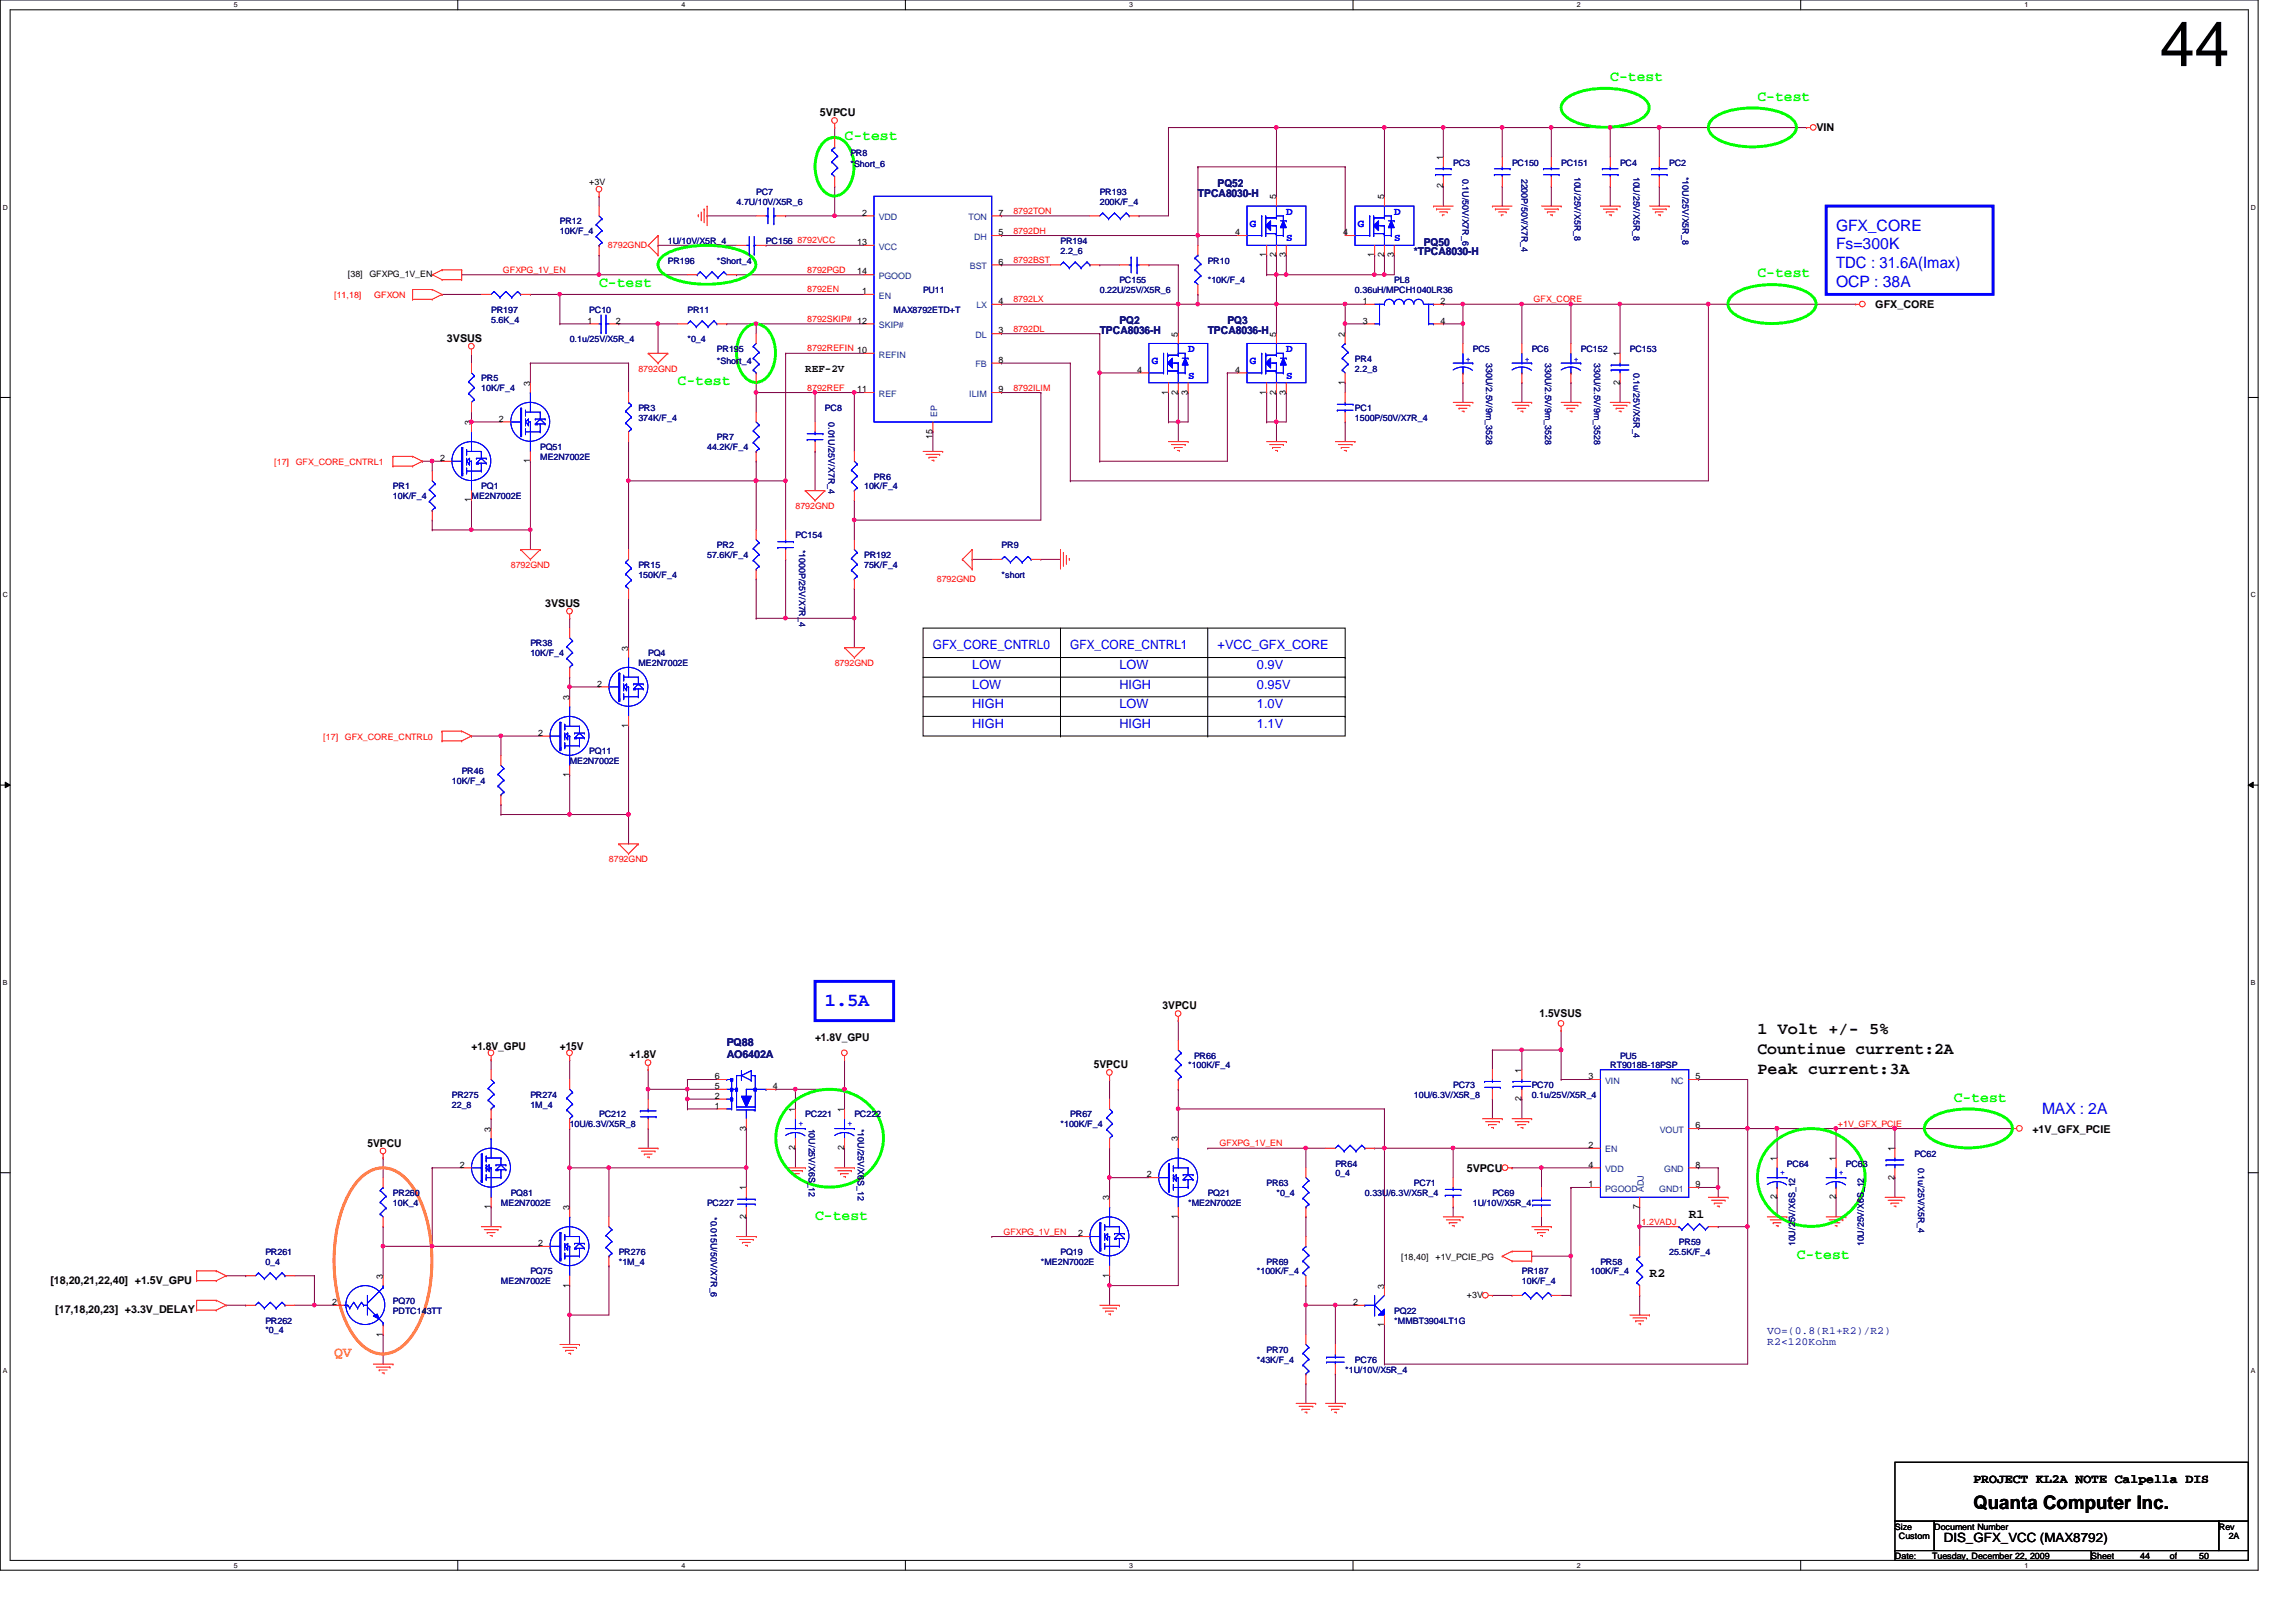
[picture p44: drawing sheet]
<svg xmlns="http://www.w3.org/2000/svg" width="297mm" height="210mm" viewBox="0 0 297 210" stroke-linecap="round" stroke-linejoin="round" font-family="sans-serif">
<defs><g id="words">
<text font-size="8.1" x="279.4" y="8.6">44</text>
<text font-size="2.4" fill="#00f" x="106.7" y="130.2">1.5A</text>
<text font-size="2.4" x="255.3" y="195.3">Quanta Computer Inc.</text>
<g font-size="2.2">
<text x="227.4" y="136.4">Countinue current:2A</text>
<text x="227.4" y="133.9">1 Volt +/- 5%</text>
<text x="227.4" y="138.9">Peak current:3A</text>
</g>
<g font-size="2" fill="#00f">
<text x="237.5" y="29.8">GFX_CORE</text>
<text x="237.5" y="32.3">Fs=300K</text>
<text x="237.5" y="34.7">TDC : 31.6A(Imax)</text>
<text x="237.5" y="37.1">OCP : 38A</text>
<text x="264.2" y="144.1">MAX : 2A</text>
</g>
<g font-size="1.9" fill="#0f0">
<text x="208.3" y="10.5">C-test</text>
<text x="227.4" y="13">C-test</text>
<text x="109.3" y="18.1">C-test</text>
<text x="227.4" y="35.9">C-test</text>
<text x="77.5" y="37.2">C-test</text>
<text x="87.7" y="49.9">C-test</text>
<text x="252.8" y="142.6">C-test</text>
<text x="105.4" y="157.8">C-test</text>
<text x="232.4" y="162.9">C-test</text>
</g>
<text font-size="1.9" fill="#ff8000" x="43.2" y="175.6">QV</text>
<g font-size="1.7" fill="#00f">
<text x="120.7" y="84">GFX_CORE_CNTRL0</text>
<text x="125.8" y="89.1">LOW</text>
<text x="125.8" y="86.6">LOW</text>
<text x="138.5" y="84">GFX_CORE_CNTRL1</text>
<text x="144.8" y="89.1">HIGH</text>
<text x="144.8" y="86.6">LOW</text>
<text x="157.5" y="84">+VCC_GFX_CORE</text>
<text x="162.6" y="89.1">0.95V</text>
<text x="162.6" y="86.6">0.9V</text>
<text x="125.8" y="91.7">HIGH</text>
<text x="125.8" y="94.2">HIGH</text>
<text x="144.8" y="91.7">LOW</text>
<text x="144.8" y="94.2">HIGH</text>
<text x="162.6" y="94.2">1.1V</text>
<text x="162.6" y="91.7">1.0V</text>
</g>
<g font-size="1.7">
<text x="218.5" y="157.6">R1</text>
<text x="213.4" y="165.3">R2</text>
<text x="255.3" y="191.9">PROJECT KL2A NOTE Calpella DIS</text>
<text x="251.5" y="199.6">DIS_GFX_VCC (MAX8792)</text>
</g>
<g font-size="1.4">
<text x="106.1" y="15">5VPCU</text>
<text x="235" y="16.9">VIN</text>
<text x="242.6" y="39.9">GFX_CORE</text>
<text x="57.8" y="44.2">3VSUS</text>
<text x="104.2" y="48.1">REF-2V</text>
<text x="70.5" y="78.5">3VSUS</text>
<text x="150.4" y="130.6">3VPCU</text>
<text x="199.2" y="131.6">1.5VSUS</text>
<text x="61" y="135.9">+1.8V_GPU</text>
<text x="72.4" y="135.9">+15V</text>
<text x="81.4" y="136.9">+1.8V</text>
<text x="105.4" y="134.7">+1.8V_GPU</text>
<text x="141.5" y="138.2">5VPCU</text>
<text x="47.5" y="148.4">5VPCU</text>
<text x="262.9" y="146.6">+1V_GFX_PCIE</text>
<text x="189.8" y="151.7">5VPCU</text>
<text x="6.5" y="166.2">[18,20,21,22,40] +1.5V_GPU</text>
<text x="7.2" y="170">[17,18,20,23] +3.3V_DELAY</text>
</g>
<g font-size="1.4" fill="#000080">
<text x="155" y="25.4">TPCA8030-H</text>
<text x="157.5" y="24.2">PQ52</text>
<text x="182.9" y="33.1">*TPCA8030-H</text>
<text x="184.2" y="31.8">PQ50</text>
<text x="144.8" y="42">PQ2</text>
<text x="158.8" y="42">PQ3</text>
<text x="142.3" y="43.2">TPCA8036-H</text>
<text x="156.2" y="43.2">TPCA8036-H</text>
<text x="94" y="135.4">PQ88</text>
<text x="94" y="136.9">AO6402A</text>
<text x="228.6" y="172.6">VO=(0.8(R1+R2)/R2)</text>
<text x="228.6" y="174.1">R2&lt;120Kohm</text>
</g>
<g font-size="1.4" fill="#00f">
<text x="161.7" y="29.3">G</text>
<text x="166.4" y="27.8">D</text>
<text x="175.7" y="29.3">G</text>
<text x="180.4" y="27.8">D</text>
<text x="166.4" y="31.2">S</text>
<text x="180.4" y="31.2">S</text>
<text x="149" y="47.1">G</text>
<text x="153.7" y="45.6">D</text>
<text x="161.7" y="47.1">G</text>
<text x="166.4" y="45.6">D</text>
<text x="153.7" y="49">S</text>
<text x="166.4" y="49">S</text>
</g>
<g font-size="1.1">
<text x="76.2" y="24">+3V</text>
<text x="186.7" y="20.7" transform="rotate(-90 186.7 20.7)">1</text>
<text x="111.5" y="27.9">2</text>
<text x="129.2" y="27.9">7</text>
<text x="165.1" y="25.8" transform="rotate(-90 165.1 25.8)">5</text>
<text x="179.1" y="25.8" transform="rotate(-90 179.1 25.8)">5</text>
<text x="186.7" y="24.4" transform="rotate(-90 186.7 24.4)">2</text>
<text x="45" y="35.9">[38]</text>
<text x="47.8" y="35.9">GFXPG_1V_EN</text>
<text x="110.9" y="31.7">13</text>
<text x="110.9" y="35.5">14</text>
<text x="129.2" y="30.4">5</text>
<text x="129.2" y="34.2">6</text>
<text x="159.8" y="30.4">4</text>
<text x="163.8" y="33.3" transform="rotate(-90 163.8 33.3)">1</text>
<text x="165.1" y="33.3" transform="rotate(-90 165.1 33.3)">2</text>
<text x="166.4" y="33.3" transform="rotate(-90 166.4 33.3)">3</text>
<text x="173.8" y="30.4">4</text>
<text x="177.8" y="33.3" transform="rotate(-90 177.8 33.3)">1</text>
<text x="179.1" y="33.3" transform="rotate(-90 179.1 33.3)">2</text>
<text x="180.3" y="33.3" transform="rotate(-90 180.3 33.3)">3</text>
<text x="76" y="41.9">1</text>
<text x="79.7" y="41.9">2</text>
<text x="111.5" y="38.1">1</text>
<text x="129.2" y="39.3">4</text>
<text x="176.3" y="39.3">1</text>
<text x="176.3" y="41.9">3</text>
<text x="186.3" y="39.3">2</text>
<text x="186.3" y="41.9">4</text>
<text x="129.2" y="43.1">3</text>
<text x="129.2" y="46.9">8</text>
<text x="152.4" y="43.6" transform="rotate(-90 152.4 43.6)">5</text>
<text x="165.1" y="43.6" transform="rotate(-90 165.1 43.6)">5</text>
<text x="174" y="43.6" transform="rotate(-90 174 43.6)">2</text>
<text x="209.5" y="46.1" transform="rotate(-90 209.5 46.1)">1</text>
<text x="68.6" y="49.9" transform="rotate(-90 68.6 49.9)">3</text>
<text x="110.9" y="50.8">11</text>
<text x="129.2" y="50.8">9</text>
<text x="147.1" y="48.2">4</text>
<text x="151.1" y="51.1" transform="rotate(-90 151.1 51.1)">1</text>
<text x="152.4" y="51.1" transform="rotate(-90 152.4 51.1)">2</text>
<text x="153.7" y="51.1" transform="rotate(-90 153.7 51.1)">3</text>
<text x="159.8" y="48.2">4</text>
<text x="163.8" y="51.1" transform="rotate(-90 163.8 51.1)">1</text>
<text x="165.1" y="51.1" transform="rotate(-90 165.1 51.1)">2</text>
<text x="166.4" y="51.1" transform="rotate(-90 166.4 51.1)">3</text>
<text x="174" y="49.8" transform="rotate(-90 174 49.8)">1</text>
<text x="209.5" y="49.8" transform="rotate(-90 209.5 49.8)">2</text>
<text x="56.9" y="59.6">2</text>
<text x="61" y="55" transform="rotate(-90 61 55)">3</text>
<text x="64.6" y="54.6">2</text>
<text x="68.6" y="59.9" transform="rotate(-90 68.6 59.9)">1</text>
<text x="120.6" y="56.8" transform="rotate(-90 120.6 56.8)">15</text>
<text x="61" y="65" transform="rotate(-90 61 65)">1</text>
<text x="77.3" y="88.9">2</text>
<text x="81.3" y="84.2" transform="rotate(-90 81.3 84.2)">3</text>
<text x="69.6" y="95.2">2</text>
<text x="73.7" y="90.6" transform="rotate(-90 73.7 90.6)">3</text>
<text x="81.3" y="94.2" transform="rotate(-90 81.3 94.2)">1</text>
<text x="73.7" y="100.6" transform="rotate(-90 73.7 100.6)">1</text>
<text x="92.5" y="139.7">6</text>
<text x="92.5" y="140.9">5</text>
<text x="92.5" y="142.2">2</text>
<text x="92.5" y="143.5">1</text>
<text x="100" y="140.9">4</text>
<text x="102.9" y="143.9" transform="rotate(-90 102.9 143.9)">1</text>
<text x="109.2" y="143.9" transform="rotate(-90 109.2 143.9)">1</text>
<text x="196.8" y="142.5" transform="rotate(-90 196.8 142.5)">2</text>
<text x="196.8" y="138.8" transform="rotate(-90 196.8 138.8)">1</text>
<text x="205.5" y="139.7">3</text>
<text x="219.4" y="139.7">5</text>
<text x="63.5" y="146.4" transform="rotate(-90 63.5 146.4)">3</text>
<text x="96.5" y="146.3" transform="rotate(-90 96.5 146.3)">3</text>
<text x="102.9" y="148.8" transform="rotate(-90 102.9 148.8)">2</text>
<text x="109.2" y="148.8" transform="rotate(-90 109.2 148.8)">2</text>
<text x="152.4" y="147.7" transform="rotate(-90 152.4 147.7)">3</text>
<text x="205.5" y="148.5">2</text>
<text x="219.4" y="146">6</text>
<text x="245.1" y="149" transform="rotate(-90 245.1 149)">1</text>
<text x="59.5" y="151.1">2</text>
<text x="96.5" y="154.1" transform="rotate(-90 96.5 154.1)">1</text>
<text x="143.5" y="155.3" transform="rotate(-90 143.5 155.3)">3</text>
<text x="148.4" y="152.4">2</text>
<text x="205.5" y="151.1">4</text>
<text x="205.5" y="153.6">1</text>
<text x="219.4" y="151.1">8</text>
<text x="219.4" y="153.6">9</text>
<text x="229.9" y="155.2" transform="rotate(-90 229.9 155.2)">2</text>
<text x="229.9" y="150.2" transform="rotate(-90 229.9 150.2)">1</text>
<text x="237.5" y="155.2" transform="rotate(-90 237.5 155.2)">2</text>
<text x="237.5" y="150.2" transform="rotate(-90 237.5 150.2)">1</text>
<text x="245.1" y="152.7" transform="rotate(-90 245.1 152.7)">2</text>
<text x="63.5" y="156.5" transform="rotate(-90 63.5 156.5)">1</text>
<text x="69.6" y="161.2">2</text>
<text x="73.7" y="156.6" transform="rotate(-90 73.7 156.6)">3</text>
<text x="96.5" y="157.7" transform="rotate(-90 96.5 157.7)">2</text>
<text x="139.5" y="160">2</text>
<text x="152.4" y="157.7" transform="rotate(-90 152.4 157.7)">1</text>
<text x="212.1" y="156.5" transform="rotate(-90 212.1 156.5)">7</text>
<text x="49.5" y="165.5" transform="rotate(-90 49.5 165.5)">3</text>
<text x="73.7" y="166.6" transform="rotate(-90 73.7 166.6)">1</text>
<text x="143.5" y="165.4" transform="rotate(-90 143.5 165.4)">1</text>
<text x="179.1" y="166.8" transform="rotate(-90 179.1 166.8)">3</text>
<text x="181.3" y="163">[18,40]</text>
<text x="185.7" y="163">+1V_PCIE_PG</text>
<text x="189.8" y="168">+3V</text>
<text x="43" y="168.9">2</text>
<text x="49.5" y="173" transform="rotate(-90 49.5 173)">1</text>
<text x="175" y="168.9">2</text>
<text x="179.1" y="171.7" transform="rotate(-90 179.1 171.7)">1</text>
<text x="245.1" y="198">Size</text>
<text x="250.2" y="198">Document Number</text>
<text x="287.1" y="198">Rev</text>
<text x="245.1" y="201.8">Date:</text>
<text x="245.7" y="199.2">Custom</text>
<text x="250" y="201.8">Tuesday, December 22, 2009</text>
<text x="270.5" y="201.8">Sheet</text>
<text x="276.9" y="201.8">44</text>
<text x="280.7" y="201.8">of</text>
<text x="284.5" y="201.8">50</text>
<text x="288.3" y="199.2">2A</text>
</g>
<g font-size="1.1" fill="#000080">
<text x="110" y="20.2">PR8</text>
<text x="110" y="21.7">*Short_6</text>
<text x="188" y="21.4">PC3</text>
<text x="189.2" y="23.1" transform="rotate(90 189.2 23.1)">0.1U/50V/X7R_6</text>
<text x="195.6" y="21.4">PC150</text>
<text x="196.8" y="23.1" transform="rotate(90 196.8 23.1)">2200P/50V/X7R_4</text>
<text x="202" y="21.4">PC151</text>
<text x="203.7" y="22.9" transform="rotate(90 203.7 22.9)">10U/25V/X5R_8</text>
<text x="209.6" y="21.4">PC4</text>
<text x="211.3" y="22.9" transform="rotate(90 211.3 22.9)">10U/25V/X5R_8</text>
<text x="215.9" y="21.4">PC2</text>
<text x="217.7" y="22.9" transform="rotate(90 217.7 22.9)">*10U/25V/X5R_8</text>
<text x="72.4" y="29">PR12</text>
<text x="95.3" y="26.5">4.7U/10V/X5R_6</text>
<text x="97.8" y="25.2">PC7</text>
<text x="142.3" y="25.2">PR193</text>
<text x="142.3" y="26.5">200K/F_4</text>
<text x="72.4" y="30.3">10K/F_4</text>
<text x="86.4" y="34.1">PR196</text>
<text x="86.4" y="31.6">1U/10V/X5R_4</text>
<text x="92.7" y="34.1">*Short_4</text>
<text x="99.1" y="31.6">PC156</text>
<text x="137.2" y="31.6">PR194</text>
<text x="137.2" y="32.9">2.2_6</text>
<text x="156.2" y="34.1">PR10</text>
<text x="63.5" y="40.5">PR197</text>
<text x="63.5" y="41.7">5.6K_4</text>
<text x="76.2" y="40.5">PC10</text>
<text x="88.9" y="40.5">PR11</text>
<text x="115.6" y="40.5">MAX8792ETD+T</text>
<text x="119.4" y="37.9">PU11</text>
<text x="142.3" y="37.9">0.22U/25V/X5R_6</text>
<text x="144.8" y="36.7">PC155</text>
<text x="156.2" y="36.7">*10K/F_4</text>
<text x="175.3" y="37.9">0.36uH/MPCH1040LR36</text>
<text x="180.4" y="36.7">PL8</text>
<text x="73.7" y="44.3">0.1u/25V/X5R_4</text>
<text x="88.9" y="44.3">*0_4</text>
<text x="92.7" y="45.6">PR195</text>
<text x="92.7" y="47.1">*Short_4</text>
<text x="175.3" y="46.8">PR4</text>
<text x="190.5" y="45.6">PC5</text>
<text x="192.3" y="47" transform="rotate(90 192.3 47)">330U/2.5V/9m_3528</text>
<text x="198.2" y="45.6">PC6</text>
<text x="199.9" y="47" transform="rotate(90 199.9 47)">330U/2.5V/9m_3528</text>
<text x="204.5" y="45.6">PC152</text>
<text x="206.2" y="47" transform="rotate(90 206.2 47)">330U/2.5V/9m_3528</text>
<text x="210.9" y="45.6">PC153</text>
<text x="62.3" y="49.4">PR5</text>
<text x="62.3" y="50.6">10K/F_4</text>
<text x="82.6" y="53.2">PR3</text>
<text x="106.7" y="53.2">PC8</text>
<text x="175.3" y="53.2">PC1</text>
<text x="175.3" y="48.1">2.2_8</text>
<text x="211.3" y="48.3" transform="rotate(90 211.3 48.3)">0.1u/25V/X5R_4</text>
<text x="69.9" y="58.3">PQ51</text>
<text x="69.9" y="59.5">ME2N7002E</text>
<text x="82.6" y="54.4">374K/F_4</text>
<text x="91.5" y="58.3">44.2K/F_4</text>
<text x="92.7" y="57">PR7</text>
<text x="107.2" y="54.6" transform="rotate(90 107.2 54.6)">0.01U/25V/X7R_4</text>
<text x="175.3" y="54.4">1500P/50V/X7R_4</text>
<text x="50.8" y="63.3">PR1</text>
<text x="50.8" y="64.6">10K/F_4</text>
<text x="61" y="64.6">ME2N7002E</text>
<text x="62.3" y="63.3">PQ1</text>
<text x="111.8" y="63.3">10K/F_4</text>
<text x="113.1" y="62.1">PR6</text>
<text x="92.7" y="71">PR2</text>
<text x="102.9" y="69.7">PC154</text>
<text x="103.4" y="71.1" transform="rotate(90 103.4 71.1)">*1000P/25V/X7R_4</text>
<text x="129.6" y="71">PR9</text>
<text x="82.6" y="73.5">PR15</text>
<text x="82.6" y="74.8">150K/F_4</text>
<text x="91.5" y="72.2">57.6K/F_4</text>
<text x="111.8" y="72.2">PR192</text>
<text x="111.8" y="73.5">75K/F_4</text>
<text x="129.6" y="74.8">*short</text>
<text x="68.6" y="83.7">PR38</text>
<text x="68.6" y="84.9">10K/F_4</text>
<text x="82.6" y="86.2">ME2N7002E</text>
<text x="83.9" y="84.9">PQ4</text>
<text x="58.5" y="101.4">10K/F_4</text>
<text x="59.7" y="100.2">PR46</text>
<text x="73.7" y="98.9">ME2N7002E</text>
<text x="76.2" y="97.6">PQ11</text>
<text x="154.5" y="137">PR66</text>
<text x="209.6" y="137">PU5</text>
<text x="58.5" y="142.1">PR275</text>
<text x="58.5" y="143.3">22_8</text>
<text x="68.6" y="142.1">PR274</text>
<text x="68.6" y="143.3">1M_4</text>
<text x="153.7" y="138.3">*100K/F_4</text>
<text x="182.9" y="142.1">10U/6.3V/X5R_8</text>
<text x="188" y="140.8">PC73</text>
<text x="198.2" y="140.8">PC70</text>
<text x="198.2" y="142.1">0.1u/25V/X5R_4</text>
<text x="208.3" y="138.3">RT9018B-18PSP</text>
<text x="73.7" y="145.9">10U/6.3V/X5R_8</text>
<text x="77.5" y="144.6">PC212</text>
<text x="104.2" y="144.6">PC221</text>
<text x="104.6" y="146" transform="rotate(90 104.6 146)">10U/25V/X6S_12</text>
<text x="110.5" y="144.6">PC222</text>
<text x="111" y="146" transform="rotate(90 111 146)">*10U/25V/X6S_12</text>
<text x="137.2" y="145.9">*100K/F_4</text>
<text x="138.5" y="144.6">PR67</text>
<text x="247.7" y="149.7">PC62</text>
<text x="50.8" y="154.8">PR260</text>
<text x="66.1" y="154.8">PQ81</text>
<text x="156.2" y="154.8">PQ21</text>
<text x="163.9" y="153.5">PR63</text>
<text x="165.1" y="154.8">*0_4</text>
<text x="172.8" y="151">PR64</text>
<text x="172.8" y="152.2">0_4</text>
<text x="176.6" y="154.8">0.33U/6.3V/X5R_4</text>
<text x="182.9" y="153.5">PC71</text>
<text x="193.1" y="154.8">PC69</text>
<text x="231.2" y="151">PC64</text>
<text x="238.8" y="151">PC63</text>
<text x="248.2" y="151.1" transform="rotate(90 248.2 151.1)">0.1u/25V/X5R_4</text>
<text x="50.8" y="156">10K_4</text>
<text x="64.8" y="156">ME2N7002E</text>
<text x="91.5" y="156">PC227</text>
<text x="91.9" y="157.5" transform="rotate(90 91.9 157.5)">*0.015U/50V/X7R_6</text>
<text x="153.7" y="156">*ME2N7002E</text>
<text x="190.5" y="156">1U/10V/X5R_4</text>
<text x="217.2" y="161.1">PR59</text>
<text x="232.2" y="161.3" transform="rotate(-90 232.2 161.3)">10U/25V/X6S_12</text>
<text x="241.1" y="161.3" transform="rotate(-90 241.1 161.3)">10U/25V/X6S_12</text>
<text x="34.3" y="162.4">PR261</text>
<text x="34.3" y="163.7">0_4</text>
<text x="64.8" y="166.2">ME2N7002E</text>
<text x="68.6" y="164.9">PQ75</text>
<text x="80" y="162.4">PR276</text>
<text x="80" y="163.7">*1M_4</text>
<text x="134.7" y="163.7">*ME2N7002E</text>
<text x="137.2" y="162.4">PQ19</text>
<text x="162.6" y="164.9">*100K/F_4</text>
<text x="163.9" y="163.7">PR69</text>
<text x="196.9" y="164.9">PR187</text>
<text x="196.9" y="166.2">10K/F_4</text>
<text x="205.8" y="164.9">100K/F_4</text>
<text x="207" y="163.7">PR58</text>
<text x="215.9" y="162.4">25.5K/F_4</text>
<text x="34.3" y="171.3">PR262</text>
<text x="34.3" y="172.6">*0_4</text>
<text x="50.8" y="168.7">PQ70</text>
<text x="50.8" y="170">PDTC143TT</text>
<text x="180.4" y="170">PQ22</text>
<text x="180.4" y="171.3">*MMBT3904LT1G</text>
<text x="162.6" y="176.4">*43K/F_4</text>
<text x="163.9" y="175.1">PR70</text>
<text x="174" y="177.6">*1U/10V/X5R_4</text>
<text x="175.3" y="176.4">PC76</text>
</g>
<g font-size="1.1" fill="#004080">
<text x="113.7" y="28.5">VDD</text>
<text x="125.3" y="28.5">TON</text>
<text x="113.7" y="32.3">VCC</text>
<text x="125.5" y="34.8">BST</text>
<text x="126" y="31">DH</text>
<text x="113.7" y="38.7">EN</text>
<text x="113.7" y="36.1">PGOOD</text>
<text x="126.3" y="39.9">LX</text>
<text x="113.7" y="46.3">REFIN</text>
<text x="113.7" y="42.5">SKIP#</text>
<text x="126.2" y="43.7">DL</text>
<text x="126.2" y="47.5">FB</text>
<text x="113.7" y="51.4">REF</text>
<text x="121.2" y="54" transform="rotate(-90 121.2 54)">EP</text>
<text x="125.4" y="51.4">ILIM</text>
<text x="207.7" y="140.3">VIN</text>
<text x="216.2" y="140.3">NC</text>
<text x="207.7" y="149.1">EN</text>
<text x="214.8" y="146.6">VOUT</text>
<text x="207.7" y="151.7">VDD</text>
<text x="207.7" y="154.2">PGOOD</text>
<text x="212.7" y="154.3" transform="rotate(-90 212.7 154.3)">ADJ</text>
<text x="214.7" y="154.2">GND1</text>
<text x="215.3" y="151.7">GND</text>
</g>
<g font-size="1.1" fill="#f00">
<text x="131.1" y="27.7">8792TON</text>
<text x="65.1" y="35.3">GFXPG_1V_EN</text>
<text x="78.7" y="32.1">8792GND</text>
<text x="103.2" y="31.5">8792VCC</text>
<text x="104.4" y="35.3">8792PGD</text>
<text x="131.1" y="34">8792BST</text>
<text x="131.1" y="30.2">8792DH</text>
<text x="43.2" y="38.6">[11,18]</text>
<text x="48.4" y="38.6">GFXON</text>
<text x="104.4" y="37.8">8792EN</text>
<text x="104.4" y="41.7">8792SKIP# 12</text>
<text x="131.1" y="39.1">8792LX</text>
<text x="198.4" y="39.1">GFX_CORE</text>
<text x="104.4" y="45.5">8792REFIN 10</text>
<text x="131.1" y="42.9">8792DL</text>
<text x="82.6" y="48.1">8792GND</text>
<text x="104.4" y="50.5">8792REF</text>
<text x="131.1" y="50.5">8792ILIM</text>
<text x="35.5" y="60.2">[17]</text>
<text x="38.3" y="60.2">GFX_CORE_CNTRL1</text>
<text x="102.9" y="65.9">8792GND</text>
<text x="66.1" y="73.5">8792GND</text>
<text x="121.2" y="75.3">8792GND</text>
<text x="108" y="86.2">8792GND</text>
<text x="41.8" y="95.7">[17]</text>
<text x="44.6" y="95.7">GFX_CORE_CNTRL0</text>
<text x="78.8" y="111.6">8792GND</text>
<text x="157.8" y="148.3">GFXPG_1V_EN</text>
<text x="237.8" y="145.8">+1V_GFX_PCIE</text>
<text x="129.8" y="159.8">GFXPG_1V_EN</text>
<text x="212.4" y="158.5">1.2VADJ</text>
</g>
<g font-size="1.1" fill="#00f">
<text x="189.7" y="46.8">+</text>
<text x="197.3" y="46.8">+</text>
<text x="203.6" y="46.8">+</text>
<text x="103.3" y="145.8">+</text>
<text x="109.6" y="145.8">+</text>
<text x="230.3" y="152.1">+</text>
<text x="237.9" y="152.1">+</text>
</g>
<g font-size=".9">
<text x="30.3" y=".9">5</text>
<text x="88.2" y=".9">4</text>
<text x="146.1" y=".9">3</text>
<text x="204" y=".9">2</text>
<text x="261.9" y=".9">1</text>
<text x=".4" y="27.1">D</text>
<text x="291.2" y="27.1">D</text>
<text x=".4" y="77.3">C</text>
<text x="291.2" y="77.3">C</text>
<text x=".4" y="127.5">B</text>
<text x="291.2" y="127.5">B</text>
<text x=".4" y="177.6">A</text>
<text x="291.2" y="177.6">A</text>
<text x="30.3" y="202.9">5</text>
<text x="88.2" y="202.9">4</text>
<text x="146.1" y="202.9">3</text>
<text x="204" y="202.9">2</text>
<text x="261.9" y="202.9">1</text>
</g>
</g></defs>
<path d="M0 0h292.1v203.2h-292.1zM1.3 1.3h289.6v200.6h-289.6z" fill="none" stroke="#000" stroke-width=".13"/>
<g fill="#fff">
<path d="M30.3 .1h.5v1h-.5z"/>
<path d="M30.3 202.1h.5v1h-.5z"/>
</g>
<path d="M59.2 0v1.3M59.2 201.9v1.3" fill="none" stroke="#000" stroke-width=".13"/>
<g fill="#fff">
<path d="M88.2 .1h.5v1h-.5z"/>
<path d="M88.2 202.1h.5v1h-.5z"/>
</g>
<path d="M117.1 0v1.3M117.1 201.9v1.3" fill="none" stroke="#000" stroke-width=".13"/>
<g fill="#fff">
<path d="M146.1 .1h.5v1h-.5z"/>
<path d="M146.1 202.1h.5v1h-.5z"/>
</g>
<path d="M175 0v1.3M175 201.9v1.3" fill="none" stroke="#000" stroke-width=".13"/>
<g fill="#fff">
<path d="M204 .1h.5v1h-.5z"/>
<path d="M204 202.1h.5v1h-.5z"/>
</g>
<path d="M233 0v1.3M233 201.9v1.3" fill="none" stroke="#000" stroke-width=".13"/>
<g fill="#fff">
<path d="M261.9 .1h.5v1h-.5z"/>
<path d="M261.9 202.1h.5v1h-.5z"/>
<path d="M.4 26.3h.6v1h-.6z"/>
<path d="M291.2 26.3h.6v1h-.6z"/>
<path d="M.4 76.5h.6v1h-.6z"/>
<path d="M291.2 76.5h.6v1h-.6z"/>
</g>
<path d="M0 51.4h1.3M290.9 51.4h1.2" fill="none" stroke="#000" stroke-width=".13"/>
<g fill="#fff">
<path d="M.4 126.7h.6v1h-.6z"/>
<path d="M291.2 126.7h.6v1h-.6z"/>
</g>
<path d="M0 101.6h1.3M.7 101.2l.6 .4-.6 .3zM290.9 101.6l.6-.4v.7zM290.9 101.6h1.2" fill="none" stroke="#000" stroke-width=".13"/>
<path d="M.7 101.2l.6 .4-.6 .3zM290.9 101.6l.6-.4v.7z" fill="#000"/>
<g fill="#fff">
<path d="M.4 176.8h.5v1h-.5z"/>
<path d="M291.2 176.8h.6v1h-.6z"/>
</g>
<path d="M0 151.8h1.3M290.9 151.8h1.2" fill="none" stroke="#000" stroke-width=".13"/>
<g fill="none" stroke="#800040" stroke-width=".13">
<path d="M155 39.4h.1M155 39.4h10.1M165.1 39.4h.1M165.1 39.4v3.8M151.2 50.8h.1M151.2 50.8v3.8M152.4 54.6h.1M152.4 54.6h1.3M163.9 50.8h.1M163.9 50.8v3.8M165.1 54.6h.1M165.1 54.6h1.3"/>
<path d="M196.9 49.5h.1M196.9 49.5v2.6M152.4 141h.1M152.4 141v2.5"/>
</g>
<path d="M154.8 39.2h.3l.1 .1-.1 .2-.2 .1-.1-.1z" fill-rule="evenodd" fill="#f0f"/>
<path d="M154.8 39.2h.3l.1 .1-.1 .2-.2 .1-.1-.1z" fill="none" stroke="#f0f" stroke-width=".13"/>
<path d="M151.2 16.5h.1M151.2 16.5h13.9M165.1 16.5h.1M165.1 16.5v8.9M85.1 41.9h.1M85.1 41.9v3.8" fill="none" stroke="#800040" stroke-width=".13"/>
<path d="M84.9 41.7h.4v.2v.1l-.2 .1-.2-.1z" fill-rule="evenodd" fill="#f0f"/>
<path d="M84.9 41.7h.4v.2v.1l-.2 .1-.2-.1z" fill="none" stroke="#f0f" stroke-width=".13"/>
<path d="M142.3 48.3h.1M142.3 48.3h5.1M151.2 54.6h.1M151.2 54.6h1.2M152.4 50.8h.1M152.4 54.6h.1M152.4 50.8v6.3M153.7 50.8h.1M153.7 50.8v3.8" fill="none" stroke="#800040" stroke-width=".13"/>
<path d="M152.2 54.4h.4l.1 .2-.1 .1-.2 .1-.2-.1z" fill-rule="evenodd" fill="#f0f"/>
<path d="M152.2 54.4h.4l.1 .2-.1 .1-.2 .1-.2-.1z" fill="none" stroke="#f0f" stroke-width=".13"/>
<path d="M81.3 62.2h.1M81.3 62.2h16.5" fill="none" stroke="#800040" stroke-width=".13"/>
<path d="M97.6 62h.4v.2v.2h-.2h-.2z" fill-rule="evenodd" fill="#f0f"/>
<path d="M97.6 62h.4v.2v.2h-.2h-.2z" fill="none" stroke="#f0f" stroke-width=".13"/>
<path d="M81.1 62h.4v.2v.2h-.2h-.2z" fill-rule="evenodd" fill="#f0f"/>
<path d="M81.1 62h.4v.2v.2h-.2h-.2z" fill="none" stroke="#f0f" stroke-width=".13"/>
<path d="M64.8 104.1h.1M64.8 104.1v1.3M73.7 105.4h.1M73.7 105.4h7.6" fill="none" stroke="#800040" stroke-width=".13"/>
<path d="M81.1 105.2h.4v.2v.1l-.2 .1-.2-.1z" fill-rule="evenodd" fill="#f0f"/>
<path d="M81.1 105.2h.4v.2v.1l-.2 .1-.2-.1z" fill="none" stroke="#f0f" stroke-width=".13"/>
<path d="M97.8 59.7h.1M97.8 59.7v2.5M152.4 157.5h.1M152.4 157.5v8.9h-8.9M143.5 165.1h.1M143.5 166.4h.1M143.5 165.1v1.3" fill="none" stroke="#800040" stroke-width=".13"/>
<path d="M143.4 166.2h.3l.1 .1-.1 .2-.2 .1-.1-.1z" fill-rule="evenodd" fill="#f0f"/>
<path d="M143.4 166.2h.3l.1 .1-.1 .2-.2 .1-.1-.1z" fill="none" stroke="#f0f" stroke-width=".13"/>
<path d="M143.5 148.6h.1M143.5 152.4h.1M143.5 148.6v6.3M143.5 152.4h5.1M128.3 160h.1M128.3 160h11.4" fill="none" stroke="#800040" stroke-width=".13"/>
<path d="M143.4 152.2h.3l.1 .2-.1 .1-.2 .1-.1-.1z" fill-rule="evenodd" fill="#f0f"/>
<path d="M143.4 152.2h.3l.1 .2-.1 .1-.2 .1-.1-.1z" fill="none" stroke="#f0f" stroke-width=".13"/>
<path d="M143.5 139.7h.1M143.5 139.7v2.5M152.4 143.5h.1M152.4 143.5h26.7" fill="none" stroke="#800040" stroke-width=".13"/>
<path d="M152.2 143.3h.4l.1 .2-.1 .1-.2 .1-.2-.1z" fill-rule="evenodd" fill="#f0f"/>
<path d="M152.2 143.3h.4l.1 .2-.1 .1-.2 .1-.2-.1z" fill="none" stroke="#f0f" stroke-width=".13"/>
<path d="M101.6 72.4h.1M101.6 72.4v7.6M152.4 143.5h.1M152.4 143.5v3.8M143.5 166.4h.1M143.5 166.4v2.5" fill="none" stroke="#800040" stroke-width=".13"/>
<path d="M101.4 79.8h.4l.1 .2-.1 .1-.2 .1-.2-.1z" fill-rule="evenodd" fill="#f0f"/>
<path d="M101.4 79.8h.4l.1 .2-.1 .1-.2 .1-.2-.1z" fill="none" stroke="#f0f" stroke-width=".13"/>
<path d="M101.6 80h.1M101.6 80h8.9" fill="none" stroke="#800040" stroke-width=".13"/>
<path d="M110.3 79.8h.4v.2v.1l-.2 .1-.2-.1z" fill-rule="evenodd" fill="#f0f"/>
<path d="M110.3 79.8h.4v.2v.1l-.2 .1-.2-.1z" fill="none" stroke="#f0f" stroke-width=".13"/>
<path d="M189.3 39.4h.1M189.3 39.4h7.6M196.9 39.4h.1M196.9 39.4v5M166.4 50.8h.1M166.4 50.8v3.8M81.3 94h.1M81.3 94v11.4" fill="none" stroke="#800040" stroke-width=".13"/>
<path d="M189.1 39.2h.3l.1 .1-.1 .2-.2 .1-.1-.1z" fill-rule="evenodd" fill="#f0f"/>
<path d="M189.1 39.2h.3l.1 .1-.1 .2-.2 .1-.1-.1z" fill="none" stroke="#f0f" stroke-width=".13"/>
<path d="M68.6 38.1h.1M68.6 38.1h3.8M72.4 38.1h.1M72.4 38.1v3.8M61 53.3h.1M61 53.3v1.3M72.4 41.9h.1M72.4 41.9h3.8M85.1 41.9h.1M85.1 41.9h2.6M245.1 146h.1M245.1 146h15.3" fill="none" stroke="#800040" stroke-width=".13"/>
<path d="M245 145.9h.3l.1 .1-.1 .2-.2 .1-.1-.1z" fill-rule="evenodd" fill="#f0f"/>
<path d="M245 145.9h.3l.1 .1-.1 .2-.2 .1-.1-.1z" fill="none" stroke="#f0f" stroke-width=".13"/>
<path d="M172.8 168.9h.1M172.8 168.9h2.5" fill="none" stroke="#800040" stroke-width=".13"/>
<path d="M172.6 168.7h.3l.1 .2-.1 .1-.2 .1-.1-.1z" fill-rule="evenodd" fill="#f0f"/>
<path d="M172.6 168.7h.3l.1 .2-.1 .1-.2 .1-.1-.1z" fill="none" stroke="#f0f" stroke-width=".13"/>
<path d="M156.2 148.6h.1M156.2 148.6h12.7M168.9 157.5h.1M168.9 148.6h.1M168.9 148.6v2.5M168.9 157.5v2.5M179.1 148.6h.1M179.1 148.6v17.8" fill="none" stroke="#800040" stroke-width=".13"/>
<path d="M168.8 148.4h.3l.1 .1-.1 .2-.2 .1-.1-.1z" fill-rule="evenodd" fill="#f0f"/>
<path d="M168.8 148.4h.3l.1 .1-.1 .2-.2 .1-.1-.1z" fill="none" stroke="#f0f" stroke-width=".13"/>
<path d="M101.6 27.9h.1M101.6 27.9h6.4M226.1 158.7h.1M226.1 158.7v17.8M168.9 168.9h.1M168.9 166.4h.1M168.9 166.4v6.3M168.9 168.9h3.9M172.8 168.9h.1M172.8 168.9v5.1" fill="none" stroke="#800040" stroke-width=".13"/>
<path d="M168.8 168.7h.3l.1 .2-.1 .1-.2 .1-.1-.1z" fill-rule="evenodd" fill="#f0f"/>
<path d="M168.8 168.7h.3l.1 .2-.1 .1-.2 .1-.1-.1z" fill="none" stroke="#f0f" stroke-width=".13"/>
<path d="M196.9 135.9h.1M196.9 135.9h5.1M202 139.7h.1M202 139.7h3.8M168.9 179.1h.1M168.9 179.1v2.5M172.8 177.8h.1M172.8 177.8v3.8M179.1 171.4h.1M179.1 176.5h.1M179.1 171.4v5.1M179.1 176.5h47" fill="none" stroke="#800040" stroke-width=".13"/>
<path d="M201.8 135.7h.3l.1 .1-.1 .2-.2 .1-.1-.1z" fill-rule="evenodd" fill="#f0f"/>
<path d="M201.8 135.7h.3l.1 .1-.1 .2-.2 .1-.1-.1z" fill="none" stroke="#f0f" stroke-width=".13"/>
<path d="M196.7 135.7h.3l.1 .1-.1 .2-.2 .1-.1-.1z" fill-rule="evenodd" fill="#f0f"/>
<path d="M196.7 135.7h.3l.1 .1-.1 .2-.2 .1-.1-.1z" fill="none" stroke="#f0f" stroke-width=".13"/>
<path d="M199.4 151.1h.1M199.4 151.1h6.4" fill="none" stroke="#800040" stroke-width=".13"/>
<path d="M199.2 150.9h.4v.2v.2h-.2h-.2z" fill-rule="evenodd" fill="#f0f"/>
<path d="M199.2 150.9h.4v.2v.2h-.2h-.2z" fill="none" stroke="#f0f" stroke-width=".13"/>
<g fill="none" stroke="#800040" stroke-width=".13">
<path d="M195.6 151.1h.1M195.6 151.1h3.8M199.4 151.1h.1M199.4 151.1v2.6M203.2 153.7h.1M203.2 153.7v8.9M203.2 153.7h2.6M212.1 156.2h.1M212.1 156.2v2.5M219.7 146h.1M219.7 146h6.4M229.9 146h.1"/>
<path d="M229.9 146h7.6M237.5 146h.1M237.5 146v3.9M212.1 167.6h.1M212.1 167.6v2.6"/>
</g>
<path d="M229.7 145.9h.3l.1 .1-.1 .2-.1 .1-.2-.1z" fill-rule="evenodd" fill="#f0f"/>
<path d="M229.7 145.9h.3l.1 .1-.1 .2-.1 .1-.2-.1z" fill="none" stroke="#f0f" stroke-width=".13"/>
<path d="M222.3 151.1h.1M222.3 151.1v2.6M226.1 146h.1M226.1 146v12.7" fill="none" stroke="#800040" stroke-width=".13"/>
<path d="M225.9 158.6h.3l.1 .1-.1 .2-.1 .1-.2-.1z" fill-rule="evenodd" fill="#f0f"/>
<path d="M225.9 158.6h.3l.1 .1-.1 .2-.1 .1-.2-.1z" fill="none" stroke="#f0f" stroke-width=".13"/>
<path d="M225.9 145.9h.3l.1 .1-.1 .2-.1 .1-.2-.1z" fill-rule="evenodd" fill="#f0f"/>
<path d="M225.9 145.9h.3l.1 .1-.1 .2-.1 .1-.2-.1z" fill="none" stroke="#f0f" stroke-width=".13"/>
<path d="M219.7 153.7h.1M219.7 153.7h2.6M226.1 146h.1M226.1 146h3.8" fill="none" stroke="#800040" stroke-width=".13"/>
<path d="M229.7 145.9h.3l.1 .1-.1 .2-.1 .1-.2-.1z" fill-rule="evenodd" fill="#f0f"/>
<path d="M229.7 145.9h.3l.1 .1-.1 .2-.1 .1-.2-.1z" fill="none" stroke="#f0f" stroke-width=".13"/>
<path d="M212.1 158.7h.1M212.1 158.7h3.8M222.3 158.7h.1M222.3 153.7h.1M222.3 158.7h3.8M222.3 153.7v1.2" fill="none" stroke="#800040" stroke-width=".13"/>
<path d="M222.1 153.5h.3l.1 .1-.1 .2-.2 .1-.1-.1z" fill-rule="evenodd" fill="#f0f"/>
<path d="M222.1 153.5h.3l.1 .1-.1 .2-.2 .1-.1-.1z" fill="none" stroke="#f0f" stroke-width=".13"/>
<path d="M212.1 158.7h.1M212.1 158.7v2.6M229.9 146h.1M229.9 146v3.9M245.1 146h.1M245.1 146v2.6" fill="none" stroke="#800040" stroke-width=".13"/>
<path d="M211.9 158.6h.4v.1v.2l-.2 .1-.2-.1z" fill-rule="evenodd" fill="#f0f"/>
<path d="M211.9 158.6h.4v.1v.2l-.2 .1-.2-.1z" fill="none" stroke="#f0f" stroke-width=".13"/>
<path d="M202 133.3h.1M202 133.3v2.6M219.7 151.1h.1M219.7 151.1h2.6" fill="none" stroke="#800040" stroke-width=".13"/>
<path d="M201.8 135.7h.3l.1 .1-.1 .2-.2 .1-.1-.1z" fill-rule="evenodd" fill="#f0f"/>
<path d="M201.8 135.7h.3l.1 .1-.1 .2-.2 .1-.1-.1z" fill="none" stroke="#f0f" stroke-width=".13"/>
<path d="M196.9 135.9h.1M196.9 135.9v2.5M188 148.6h.1M188 148.6h17.8M196.9 142.2h.1M196.9 142.2v2.6" fill="none" stroke="#800040" stroke-width=".13"/>
<path d="M187.8 148.4h.3l.1 .1-.1 .2-.1 .1-.2-.1z" fill-rule="evenodd" fill="#f0f"/>
<path d="M187.8 148.4h.3l.1 .1-.1 .2-.1 .1-.2-.1z" fill="none" stroke="#f0f" stroke-width=".13"/>
<g fill="none" stroke="#800040" stroke-width=".13">
<path d="M193.1 135.9h.1M193.1 135.9v2.5M193.1 135.9h3.8M202 135.9h.1M202 135.9v3.8M219.7 139.7h.1M219.7 139.7h6.4v6.3M179.1 148.6h.1M179.1 148.6h8.9M188 148.6h.1M188 148.6v3.8M193.1 142.2h.1"/>
<path d="M193.1 142.2v2.6M226.1 146h.1M229.9 154.9h.1M229.9 154.9v2.6M237.5 154.9h.1M237.5 154.9v2.6M245.1 152.4h.1M245.1 152.4v2.5"/>
</g>
<path d="M178.9 148.4h.3l.1 .1-.1 .2-.1 .1-.2-.1z" fill-rule="evenodd" fill="#f0f"/>
<path d="M178.9 148.4h.3l.1 .1-.1 .2-.1 .1-.2-.1z" fill="none" stroke="#f0f" stroke-width=".13"/>
<g fill="none" stroke="#800040" stroke-width=".13">
<path d="M186.7 16.5h.1M186.7 16.5v3.8M186.7 16.5h7.6M194.3 16.5h.1M194.3 16.5v3.8M186.7 24.1h.1M186.7 24.1v2.6M194.3 24.1h.1M194.3 24.1v2.6M200.7 24.1h.1M200.7 24.1v2.6M208.3 24.1h.1"/>
<path d="M208.3 24.1v2.6"/>
</g>
<path d="M186.5 16.3h.4v.2v.1l-.2 .1-.2-.1z" fill-rule="evenodd" fill="#f0f"/>
<path d="M186.5 16.3h.4v.2v.1l-.2 .1-.2-.1z" fill="none" stroke="#f0f" stroke-width=".13"/>
<path d="M194.3 16.5h.1M194.3 16.5h6.4" fill="none" stroke="#800040" stroke-width=".13"/>
<path d="M200.5 16.3h.3l.1 .2-.1 .1-.1 .1-.2-.1z" fill-rule="evenodd" fill="#f0f"/>
<path d="M200.5 16.3h.3l.1 .2-.1 .1-.1 .1-.2-.1z" fill="none" stroke="#f0f" stroke-width=".13"/>
<path d="M194.2 16.3h.3l.1 .2-.1 .1-.2 .1-.1-.1z" fill-rule="evenodd" fill="#f0f"/>
<path d="M194.2 16.3h.3l.1 .2-.1 .1-.2 .1-.1-.1z" fill="none" stroke="#f0f" stroke-width=".13"/>
<path d="M214.7 16.5h.1M214.7 16.5v3.8M196.9 39.4h.1M196.9 39.4h6.3" fill="none" stroke="#800040" stroke-width=".13"/>
<path d="M203 39.2h.4l.1 .1-.1 .2-.2 .1-.2-.1z" fill-rule="evenodd" fill="#f0f"/>
<path d="M203 39.2h.4l.1 .1-.1 .2-.2 .1-.2-.1z" fill="none" stroke="#f0f" stroke-width=".13"/>
<path d="M196.7 39.2h.3l.1 .1-.1 .2-.2 .1-.1-.1z" fill-rule="evenodd" fill="#f0f"/>
<path d="M196.7 39.2h.3l.1 .1-.1 .2-.2 .1-.1-.1z" fill="none" stroke="#f0f" stroke-width=".13"/>
<g fill="none" stroke="#800040" stroke-width=".13">
<path d="M200.7 16.5h.1M200.7 16.5h7.6M152.4 39.4h.1M152.4 39.4v3.8M155 21.6h.1M155 21.6h19M155 21.6v8.9M174 39.4h.1M174 21.6h.1M174 21.6v8.9M174 39.4v2.5M177.8 33h.1"/>
<path d="M177.8 35.6h.1M177.8 33v2.6M177.8 35.6h1.3M221 39.4h.1M221 39.4v22.8M142.3 48.3h.1M142.3 48.3v11.4M186.7 41.9h.1M186.7 41.9h2.6"/>
</g>
<path d="M142.1 48.1h.3l.1 .1-.1 .2-.2 .1-.1-.1z" fill-rule="evenodd" fill="#f0f"/>
<path d="M142.1 48.1h.3l.1 .1-.1 .2-.2 .1-.1-.1z" fill="none" stroke="#f0f" stroke-width=".13"/>
<path d="M166.4 35.6h.1M166.4 35.6h11.4M179.1 35.6h.1M180.4 33h.1M180.4 33v2.6h-1.3M189.3 39.4h.1M189.3 39.4v2.5" fill="none" stroke="#800040" stroke-width=".13"/>
<path d="M177.6 35.4h.4l.1 .1-.1 .2-.2 .1-.2-.1z" fill-rule="evenodd" fill="#f0f"/>
<path d="M177.6 35.4h.4l.1 .1-.1 .2-.2 .1-.2-.1z" fill="none" stroke="#f0f" stroke-width=".13"/>
<path d="M166.2 35.4h.3l.1 .1-.1 .2-.1 .1-.2-.1z" fill-rule="evenodd" fill="#f0f"/>
<path d="M166.2 35.4h.3l.1 .1-.1 .2-.1 .1-.2-.1z" fill="none" stroke="#f0f" stroke-width=".13"/>
<path d="M165.1 16.5h.1M165.1 16.5h14M179.1 16.5h.1M179.1 16.5v8.9M214.7 24.1h.1M214.7 24.1v2.6M174 41.9h.1M174 41.9h2.6" fill="none" stroke="#800040" stroke-width=".13"/>
<path d="M164.9 16.3h.4l.1 .2-.1 .1-.2 .1-.2-.1z" fill-rule="evenodd" fill="#f0f"/>
<path d="M164.9 16.3h.4l.1 .2-.1 .1-.2 .1-.2-.1z" fill="none" stroke="#f0f" stroke-width=".13"/>
<path d="M200.7 16.5h.1M200.7 16.5v3.8M208.3 16.5h.1M208.3 16.5v3.8M208.3 16.5h6.4M142.3 59.7h.1M158.8 48.3h.1M158.8 48.3v11.4h-16.5" fill="none" stroke="#800040" stroke-width=".13"/>
<path d="M214.5 16.3h.3l.1 .2-.1 .1-.2 .1-.1-.1z" fill-rule="evenodd" fill="#f0f"/>
<path d="M214.5 16.3h.3l.1 .2-.1 .1-.2 .1-.1-.1z" fill="none" stroke="#f0f" stroke-width=".13"/>
<path d="M208.1 16.3h.4v.2v.1l-.2 .1-.2-.1z" fill-rule="evenodd" fill="#f0f"/>
<path d="M208.1 16.3h.4v.2v.1l-.2 .1-.2-.1z" fill="none" stroke="#f0f" stroke-width=".13"/>
<path d="M163.9 33h.1M163.9 35.6h.1M163.9 33v2.6M165.1 33h.1M165.1 33v2.6h-1.2" fill="none" stroke="#800040" stroke-width=".13"/>
<path d="M164.9 35.4h.4l.1 .1-.1 .2-.2 .1-.2-.1z" fill-rule="evenodd" fill="#f0f"/>
<path d="M164.9 35.4h.4l.1 .1-.1 .2-.2 .1-.2-.1z" fill="none" stroke="#f0f" stroke-width=".13"/>
<path d="M165.1 35.6h.1M166.4 33h.1M166.4 33v2.6h-1.3M174 49.5h.1M174 54.6h.1M174 49.5v1.3M174 54.6v2.5M189.3 41.9h.1M189.3 41.9v2.5" fill="none" stroke="#800040" stroke-width=".13"/>
<path d="M189.1 41.7h.3l.1 .2-.1 .1-.2 .1-.1-.1z" fill-rule="evenodd" fill="#f0f"/>
<path d="M189.1 41.7h.3l.1 .2-.1 .1-.2 .1-.1-.1z" fill="none" stroke="#f0f" stroke-width=".13"/>
<path d="M186.7 39.4h.1M186.7 39.4h2.6M110.5 67.3h.1M110.5 67.3v2.5M125.8 72.4h.1M125.8 72.4h2.5M110.5 80h.1M110.5 80v3.8" fill="none" stroke="#800040" stroke-width=".13"/>
<path d="M110.3 67.1h.4v.2v.1l-.2 .1-.2-.1z" fill-rule="evenodd" fill="#f0f"/>
<path d="M110.3 67.1h.4v.2v.1l-.2 .1-.2-.1z" fill="none" stroke="#f0f" stroke-width=".13"/>
<path d="M97.8 50.8h.1M97.8 50.8v2.5M101.6 45.7h.1M101.6 45.7h10.2M110.5 64.8h.1M110.5 67.3h.1M110.5 64.8v2.5M110.5 67.3h24.2" fill="none" stroke="#800040" stroke-width=".13"/>
<path d="M97.6 50.6h.4v.2v.1l-.2 .1-.2-.1z" fill-rule="evenodd" fill="#f0f"/>
<path d="M97.6 50.6h.4v.2v.1l-.2 .1-.2-.1z" fill="none" stroke="#f0f" stroke-width=".13"/>
<path d="M57.2 38.1h.1M57.2 38.1h5.1M72.4 38.1h.1M72.4 38.1h39.4" fill="none" stroke="#800040" stroke-width=".13"/>
<path d="M72.2 37.9h.4v.2v.1l-.2 .1-.2-.1z" fill-rule="evenodd" fill="#f0f"/>
<path d="M72.2 37.9h.4v.2v.1l-.2 .1-.2-.1z" fill="none" stroke="#f0f" stroke-width=".13"/>
<g fill="none" stroke="#800040" stroke-width=".13">
<path d="M108 27.9h.1M108 27.9h3.8M129.6 27.9h.1M129.6 27.9h11.4M155 30.5h.1M155 30.5h5.1M110.5 50.8h.1M110.5 50.8h1.3M129.6 47h.1M129.6 43.2h.1M129.6 50.8h.1M129.6 50.8h5.1"/>
<path d="M129.6 47h8.9M129.6 43.2h12.7"/>
</g>
<path d="M154.8 30.3h.3l.1 .1-.1 .2-.2 .1-.1-.1z" fill-rule="evenodd" fill="#f0f"/>
<path d="M154.8 30.3h.3l.1 .1-.1 .2-.2 .1-.1-.1z" fill="none" stroke="#f0f" stroke-width=".13"/>
<g fill="none" stroke="#800040" stroke-width=".13">
<path d="M85.1 31.7h.1M85.1 31.7h10.2M91.5 27.9h.1M91.5 27.9h6.3M99.1 31.7h.1M99.1 31.7h12.7M129.6 34.3h.1M129.6 34.3h6.3M97.8 50.8h.1M97.8 50.8h12.7M105.4 50.8h.1M105.4 58.4h.1"/>
<path d="M105.4 50.8v3.8M105.4 58.4v5.1M120.7 55.9h.1M120.7 55.9v2.5"/>
</g>
<path d="M105.3 50.6h.3l.1 .2-.1 .1-.2 .1-.1-.1z" fill-rule="evenodd" fill="#f0f"/>
<path d="M105.3 50.6h.3l.1 .2-.1 .1-.2 .1-.1-.1z" fill="none" stroke="#f0f" stroke-width=".13"/>
<path d="M110.5 50.8h.1M110.5 50.8v7.6" fill="none" stroke="#800040" stroke-width=".13"/>
<path d="M110.3 50.6h.4v.2v.1l-.2 .1-.2-.1z" fill-rule="evenodd" fill="#f0f"/>
<path d="M110.3 50.6h.4v.2v.1l-.2 .1-.2-.1z" fill="none" stroke="#f0f" stroke-width=".13"/>
<path d="M174 41.9h.1M174 41.9v1.3" fill="none" stroke="#800040" stroke-width=".13"/>
<path d="M173.8 41.7h.4v.2v.1l-.2 .1-.2-.1z" fill-rule="evenodd" fill="#f0f"/>
<path d="M173.8 41.7h.4v.2v.1l-.2 .1-.2-.1z" fill="none" stroke="#f0f" stroke-width=".13"/>
<path d="M165.1 39.4h.1M165.1 39.4h8.9" fill="none" stroke="#800040" stroke-width=".13"/>
<path d="M173.8 39.2h.4v.1v.2l-.2 .1-.2-.1z" fill-rule="evenodd" fill="#f0f"/>
<path d="M173.8 39.2h.4v.1v.2l-.2 .1-.2-.1z" fill="none" stroke="#f0f" stroke-width=".13"/>
<path d="M164.9 39.2h.4l.1 .1-.1 .2-.2 .1-.2-.1z" fill-rule="evenodd" fill="#f0f"/>
<path d="M164.9 39.2h.4l.1 .1-.1 .2-.2 .1-.2-.1z" fill="none" stroke="#f0f" stroke-width=".13"/>
<g fill="none" stroke="#800040" stroke-width=".13">
<path d="M108 24.1h.1M108 24.1v3.8M129.6 39.4h.1M142.3 34.3h.1M142.3 34.3h2.5M148.6 34.3h.1M148.6 34.3h3.8M152.4 34.3h.1M152.4 34.3v5.1h-22.8M165.1 35.6h.1M165.1 35.6v3.8M174 39.4h.1"/>
<path d="M174 39.4h2.6M209.6 39.4h.1M209.6 39.4v6.3M189.3 49.5h.1M189.3 49.5v2.6M203.2 49.5h.1M203.2 49.5v2.6M209.6 49.5h.1M209.6 49.5v2.6"/>
</g>
<path d="M107.8 27.7h.3l.1 .2-.1 .2-.2 .1-.1-.1z" fill-rule="evenodd" fill="#f0f"/>
<path d="M107.8 27.7h.3l.1 .2-.1 .2-.2 .1-.1-.1z" fill="none" stroke="#f0f" stroke-width=".13"/>
<path d="M129.6 30.5h.1M129.6 30.5h25.4M152.4 39.4h.1M155 30.5h.1M155 38.1h.1M155 30.5v1.2M155 38.1v1.3h-2.6M138.5 47h.1M138.5 47v15.2M138.5 62.2h.1M138.5 62.2h82.5" fill="none" stroke="#800040" stroke-width=".13"/>
<path d="M152.2 39.2h.4l.1 .1-.1 .2-.2 .1-.2-.1z" fill-rule="evenodd" fill="#f0f"/>
<path d="M152.2 39.2h.4l.1 .1-.1 .2-.2 .1-.2-.1z" fill="none" stroke="#f0f" stroke-width=".13"/>
<path d="M151.2 16.5h.1M151.2 16.5v11.4h-3.8M179.1 16.5h.1M179.1 16.5h7.6M147.4 27.9h.1M134.7 50.8h.1M134.7 50.8v16.5M134.7 72.4h.1M134.7 72.4h2.5" fill="none" stroke="#800040" stroke-width=".13"/>
<path d="M178.9 16.3h.3l.1 .2-.1 .1-.1 .1-.2-.1z" fill-rule="evenodd" fill="#f0f"/>
<path d="M178.9 16.3h.3l.1 .2-.1 .1-.1 .1-.2-.1z" fill="none" stroke="#f0f" stroke-width=".13"/>
<path d="M221 39.4h.1M221 39.4h19.1" fill="none" stroke="#800040" stroke-width=".13"/>
<path d="M220.8 39.2h.4v.1v.2l-.2 .1-.2-.1z" fill-rule="evenodd" fill="#f0f"/>
<path d="M220.8 39.2h.4v.1v.2l-.2 .1-.2-.1z" fill="none" stroke="#f0f" stroke-width=".13"/>
<path d="M214.7 16.5h.1M214.7 16.5h19" fill="none" stroke="#800040" stroke-width=".13"/>
<path d="M214.5 16.3h.3l.1 .2-.1 .1-.2 .1-.1-.1z" fill-rule="evenodd" fill="#f0f"/>
<path d="M214.5 16.3h.3l.1 .2-.1 .1-.2 .1-.1-.1z" fill="none" stroke="#f0f" stroke-width=".13"/>
<path d="M97.8 62.2h.1M97.8 62.2v6.4" fill="none" stroke="#800040" stroke-width=".13"/>
<path d="M97.6 62h.4v.2v.2h-.2h-.2z" fill-rule="evenodd" fill="#f0f"/>
<path d="M97.6 62h.4v.2v.2h-.2h-.2z" fill="none" stroke="#f0f" stroke-width=".13"/>
<g fill="none" stroke="#800040" stroke-width=".13">
<path d="M68.6 47h.1M68.6 47v2.5M68.6 47h12.7M81.3 47h.1M81.3 57.1h.1M81.3 47v3.8M81.3 57.1v14M68.6 68.6h.1M68.6 68.6v2.5M81.3 62.2h.1M81.3 77.5h.1M81.3 77.5v6.3"/>
<path d="M97.8 74.9h.1M97.8 74.9v5.1M110.5 76.2h.1M110.5 76.2v3.8M64.8 95.2h.1M64.8 95.2h5.1M188 156.2h.1M188 156.2v1.3"/>
</g>
<path d="M64.6 95.1h.3l.1 .1-.1 .2-.1 .1-.2-.1z" fill-rule="evenodd" fill="#f0f"/>
<path d="M64.6 95.1h.3l.1 .1-.1 .2-.1 .1-.2-.1z" fill="none" stroke="#f0f" stroke-width=".13"/>
<path d="M55.9 59.7h.1M55.9 59.7h1.3M61 54.6h.1M61 54.6h3.8" fill="none" stroke="#800040" stroke-width=".13"/>
<path d="M60.8 54.4h.3l.1 .2-.1 .1-.1 .1-.2-.1z" fill-rule="evenodd" fill="#f0f"/>
<path d="M60.8 54.4h.3l.1 .2-.1 .1-.1 .1-.2-.1z" fill="none" stroke="#f0f" stroke-width=".13"/>
<path d="M61 64.8h.1M61 68.6h.1M61 64.8v3.8M61 68.6h7.6" fill="none" stroke="#800040" stroke-width=".13"/>
<path d="M68.4 68.4h.4v.1v.2l-.2 .1-.2-.1z" fill-rule="evenodd" fill="#f0f"/>
<path d="M68.4 68.4h.4v.1v.2l-.2 .1-.2-.1z" fill="none" stroke="#f0f" stroke-width=".13"/>
<path d="M60.8 68.4h.3l.1 .1-.1 .2-.1 .1-.2-.1z" fill-rule="evenodd" fill="#f0f"/>
<path d="M60.8 68.4h.3l.1 .1-.1 .2-.1 .1-.2-.1z" fill="none" stroke="#f0f" stroke-width=".13"/>
<path d="M73.7 88.9h.1M73.7 88.9h3.8M73.7 88.9v1.3" fill="none" stroke="#800040" stroke-width=".13"/>
<path d="M73.5 88.7h.3l.1 .2-.1 .1-.1 .1-.2-.1z" fill-rule="evenodd" fill="#f0f"/>
<path d="M73.5 88.7h.3l.1 .2-.1 .1-.1 .1-.2-.1z" fill="none" stroke="#f0f" stroke-width=".13"/>
<path d="M73.7 100.3h.1M73.7 100.3v5.1" fill="none" stroke="#800040" stroke-width=".13"/>
<path d="M73.5 105.2h.3l.1 .2-.1 .1-.1 .1-.2-.1z" fill-rule="evenodd" fill="#f0f"/>
<path d="M73.5 105.2h.3l.1 .2-.1 .1-.1 .1-.2-.1z" fill="none" stroke="#f0f" stroke-width=".13"/>
<path d="M54.6 59.7h.1M54.6 59.7h1.3M61 45.7h.1M61 45.7v1.3M68.6 59.7h.1M68.6 59.7v8.9M61 95.2h.1M61 95.2h3.8M73.7 80h.1M73.7 87.6h.1M73.7 80v1.3M73.7 87.6v1.3" fill="none" stroke="#800040" stroke-width=".13"/>
<path d="M55.7 59.5h.4v.1v.2l-.2 .1-.2-.1z" fill-rule="evenodd" fill="#f0f"/>
<path d="M55.7 59.5h.4v.1v.2l-.2 .1-.2-.1z" fill="none" stroke="#f0f" stroke-width=".13"/>
<path d="M158.8 48.3h.1M158.8 48.3h1.3M163.9 54.6h.1M163.9 54.6h1.2M165.1 50.8h.1M165.1 54.6h.1M165.1 50.8v6.3M97.8 62.2h.1M97.8 62.2h3.8" fill="none" stroke="#800040" stroke-width=".13"/>
<path d="M164.9 54.4h.4l.1 .2-.1 .1-.2 .1-.2-.1z" fill-rule="evenodd" fill="#f0f"/>
<path d="M164.9 54.4h.4l.1 .2-.1 .1-.2 .1-.2-.1z" fill="none" stroke="#f0f" stroke-width=".13"/>
<path d="M101.6 45.7h.1M101.6 45.7v16.5M64.8 105.4h.1M64.8 105.4h8.9M81.3 105.4h.1M81.3 105.4v3.8" fill="none" stroke="#800040" stroke-width=".13"/>
<path d="M81.1 105.2h.4v.2v.1l-.2 .1-.2-.1z" fill-rule="evenodd" fill="#f0f"/>
<path d="M81.1 105.2h.4v.2v.1l-.2 .1-.2-.1z" fill="none" stroke="#f0f" stroke-width=".13"/>
<path d="M237.5 146h.1M237.5 146h7.6" fill="none" stroke="#800040" stroke-width=".13"/>
<path d="M245 145.9h.3l.1 .1-.1 .2-.2 .1-.1-.1z" fill-rule="evenodd" fill="#f0f"/>
<path d="M245 145.9h.3l.1 .1-.1 .2-.2 .1-.1-.1z" fill="none" stroke="#f0f" stroke-width=".13"/>
<path d="M237.3 145.9h.4v.1v.2l-.2 .1-.2-.1z" fill-rule="evenodd" fill="#f0f"/>
<path d="M237.3 145.9h.4v.1v.2l-.2 .1-.2-.1z" fill="none" stroke="#f0f" stroke-width=".13"/>
<g fill="none" stroke="#800040" stroke-width=".13">
<path d="M55.9 59.7h.1M55.9 59.7v1.3M97.8 41.9h.1M97.8 41.9h14M55.9 67.3h.1M55.9 68.6h.1M55.9 67.3v1.3M55.9 68.6h5.1M152.4 132.1h.1M152.4 132.1v2.5M179.1 143.5h.1M179.1 143.5v5.1"/>
<path d="M199.4 157.5h.1M199.4 157.5v1.2"/>
</g>
<path d="M97.6 41.7h.4v.2v.1l-.2 .1-.2-.1z" fill-rule="evenodd" fill="#f0f"/>
<path d="M97.6 41.7h.4v.2v.1l-.2 .1-.2-.1z" fill="none" stroke="#f0f" stroke-width=".13"/>
<path d="M179.1 33h.1M179.1 33v2.6M80 41.9h.1M80 41.9h5.1M64.8 95.2h.1M64.8 95.2v2.6M168.9 148.6h.1M168.9 148.6h2.6" fill="none" stroke="#800040" stroke-width=".13"/>
<path d="M178.9 35.4h.3l.1 .1-.1 .2-.1 .1-.2-.1z" fill-rule="evenodd" fill="#f0f"/>
<path d="M178.9 35.4h.3l.1 .1-.1 .2-.1 .1-.2-.1z" fill="none" stroke="#f0f" stroke-width=".13"/>
<path d="M101.6 62.2h.1M101.6 62.2v6.4" fill="none" stroke="#800040" stroke-width=".13"/>
<path d="M101.4 62h.4l.1 .2-.1 .2h-.2h-.2z" fill-rule="evenodd" fill="#f0f"/>
<path d="M101.4 62h.4l.1 .2-.1 .2h-.2h-.2z" fill="none" stroke="#f0f" stroke-width=".13"/>
<path d="M203.2 39.4h.1M203.2 39.4v5M203.2 39.4h6.4M142.3 43.2h.1M142.3 43.2v5.1M97.8 80h.1M97.8 80h3.8M49.6 161.3h.1M49.6 161.3h6.3" fill="none" stroke="#800040" stroke-width=".13"/>
<path d="M49.4 161.1h.3l.1 .1-.1 .2-.2 .1-.1-.1z" fill-rule="evenodd" fill="#f0f"/>
<path d="M49.4 161.1h.3l.1 .1-.1 .2-.2 .1-.1-.1z" fill="none" stroke="#f0f" stroke-width=".13"/>
<path d="M83.9 146h.1M83.9 141h.1M83.9 141v1.2M83.9 146v2.6" fill="none" stroke="#800040" stroke-width=".13"/>
<path d="M83.7 140.8h.3l.1 .1-.1 .2-.2 .1-.1-.1z" fill-rule="evenodd" fill="#f0f"/>
<path d="M83.7 140.8h.3l.1 .1-.1 .2-.2 .1-.1-.1z" fill="none" stroke="#f0f" stroke-width=".13"/>
<path d="M73.7 137.2h.1M73.7 137.2v2.5M102.9 148.6h.1M102.9 141h.1M102.9 141v2.5M102.9 148.6v2.5" fill="none" stroke="#800040" stroke-width=".13"/>
<path d="M102.7 140.8h.3l.1 .1-.1 .2-.1 .1-.2-.1z" fill-rule="evenodd" fill="#f0f"/>
<path d="M102.7 140.8h.3l.1 .1-.1 .2-.1 .1-.2-.1z" fill="none" stroke="#f0f" stroke-width=".13"/>
<g fill="none" stroke="#800040" stroke-width=".13">
<path d="M63.5 137.2h.1M63.5 137.2v1.2M63.5 156.2h.1M63.5 144.8h.1M63.5 144.8v1.2M63.5 156.2v2.5M73.7 146h.1M73.7 151.1h.1M73.7 146v10.2M55.9 161.3h.1M55.9 161.3h14M73.7 170.2h.1"/>
<path d="M73.7 170.2v3.8"/>
</g>
<path d="M73.5 170h.3l.1 .1-.1 .2-.1 .1-.2-.1z" fill-rule="evenodd" fill="#f0f"/>
<path d="M73.5 170h.3l.1 .1-.1 .2-.1 .1-.2-.1z" fill="none" stroke="#f0f" stroke-width=".13"/>
<path d="M109.3 137.2h.1M109.3 137.2v3.8M78.8 151.1h.1M96.6 146h.1M96.6 146v5.1h-17.8" fill="none" stroke="#800040" stroke-width=".13"/>
<path d="M96.4 150.9h.3l.1 .2-.1 .2h-.2h-.1z" fill-rule="evenodd" fill="#f0f"/>
<path d="M96.4 150.9h.3l.1 .2-.1 .2h-.2h-.1z" fill="none" stroke="#f0f" stroke-width=".13"/>
<path d="M78.6 150.9h.3l.1 .2-.1 .2h-.2h-.1z" fill-rule="evenodd" fill="#f0f"/>
<path d="M78.6 150.9h.3l.1 .2-.1 .2h-.2h-.1z" fill="none" stroke="#f0f" stroke-width=".13"/>
<path d="M55.9 151.1h.1M55.9 151.1v10.2" fill="none" stroke="#800040" stroke-width=".13"/>
<path d="M55.7 161.1h.4v.1v.2l-.2 .1-.2-.1z" fill-rule="evenodd" fill="#f0f"/>
<path d="M55.7 161.1h.4v.1v.2l-.2 .1-.2-.1z" fill="none" stroke="#f0f" stroke-width=".13"/>
<path d="M55.9 151.1h.1M55.9 151.1h3.8M73.7 151.1h.1M73.7 151.1h5.1" fill="none" stroke="#800040" stroke-width=".13"/>
<path d="M73.5 150.9h.3l.1 .2-.1 .2h-.1h-.2z" fill-rule="evenodd" fill="#f0f"/>
<path d="M73.5 150.9h.3l.1 .2-.1 .2h-.1h-.2z" fill="none" stroke="#f0f" stroke-width=".13"/>
<g fill="none" stroke="#800040" stroke-width=".13">
<path d="M49.6 149.9h.1M49.6 158.7h.1M49.6 149.9v2.5M49.6 158.7v6.4M78.8 151.1h.1M78.8 151.1v6.4M96.6 151.1h.1M96.6 157.5h.1M96.6 151.1v2.6M96.6 157.5v2.5M109.3 141h.1M109.3 141v2.5"/>
<path d="M49.6 172.7h.1M49.6 161.3h.1M49.6 172.7v3.8M73.7 170.2h.1M73.7 166.4h.1M73.7 166.4v3.8M78.8 163.8h.1M78.8 163.8v6.4h-5.1"/>
</g>
<path d="M109.1 140.8h.3l.1 .1-.1 .2-.2 .1-.1-.1z" fill-rule="evenodd" fill="#f0f"/>
<path d="M109.1 140.8h.3l.1 .1-.1 .2-.2 .1-.1-.1z" fill="none" stroke="#f0f" stroke-width=".13"/>
<path d="M83.9 138.4h.1M83.9 138.4v2.6M88.9 139.7h.1M88.9 139.7v1.3M88.9 141h.1M88.9 141h3.8M100.4 141h.1M100.4 141h2.5M109.3 148.6h.1M109.3 148.6v2.5M177.8 148.6h.1M177.8 148.6h1.3" fill="none" stroke="#800040" stroke-width=".13"/>
<path d="M88.7 140.8h.4l.1 .1-.1 .2-.2 .1-.2-.1z" fill-rule="evenodd" fill="#f0f"/>
<path d="M88.7 140.8h.4l.1 .1-.1 .2-.2 .1-.2-.1z" fill="none" stroke="#f0f" stroke-width=".13"/>
<path d="M88.9 139.7h.1M88.9 139.7h3.8M83.9 141h.1M83.9 141h5M88.9 142.2h.1M88.9 142.2v1.3" fill="none" stroke="#800040" stroke-width=".13"/>
<path d="M88.7 142h.4l.1 .2-.1 .2-.2 .1-.2-.1z" fill-rule="evenodd" fill="#f0f"/>
<path d="M88.7 142h.4l.1 .2-.1 .2-.2 .1-.2-.1z" fill="none" stroke="#f0f" stroke-width=".13"/>
<path d="M88.9 142.2h.1M88.9 143.5h.1M88.9 141h.1M88.9 142.2h3.8M88.9 143.5h3.8M88.9 141v1.2M102.9 141h.1M102.9 141h6.4M198.2 162.6h.1M198.2 162.6h5" fill="none" stroke="#800040" stroke-width=".13"/>
<path d="M203 162.4h.4l.1 .1-.1 .2-.2 .1-.2-.1z" fill-rule="evenodd" fill="#f0f"/>
<path d="M203 162.4h.4l.1 .1-.1 .2-.2 .1-.2-.1z" fill="none" stroke="#f0f" stroke-width=".13"/>
<path d="M29.2 168.9h2.6M29.2 165.1h2.6M31.8 168.9h.1M31.8 165.1h.1M38.1 165.1h2.6M40.7 165.1h.1M40.7 168.9h.1M40.7 168.9h2.5" fill="none" stroke="#800040" stroke-width=".13"/>
<path d="M40.5 168.7h.3l.1 .2-.1 .1-.2 .1-.1-.1z" fill-rule="evenodd" fill="#f0f"/>
<path d="M40.5 168.7h.3l.1 .2-.1 .1-.2 .1-.1-.1z" fill="none" stroke="#f0f" stroke-width=".13"/>
<path d="M59.7 35.6h.1M77.5 25.4h.1M77.5 33h.1M77.5 25.4v1.3M77.5 33v2.6h-17.8M40.7 165.1h.1M40.7 165.1v3.8" fill="none" stroke="#800040" stroke-width=".13"/>
<path d="M77.3 35.4h.3l.1 .1-.1 .2-.1 .1-.2-.1z" fill-rule="evenodd" fill="#f0f"/>
<path d="M77.3 35.4h.3l.1 .1-.1 .2-.1 .1-.2-.1z" fill="none" stroke="#f0f" stroke-width=".13"/>
<path d="M209.6 39.4h.1M209.6 39.4h11.4M193.1 167.6h2.5M195.6 167.6h.1M202 167.6h1.2M203.2 167.6h.1M203.2 162.6h.1M203.2 162.6v5" fill="none" stroke="#800040" stroke-width=".13"/>
<path d="M209.4 39.2h.3l.1 .1-.1 .2-.2 .1-.1-.1z" fill-rule="evenodd" fill="#f0f"/>
<path d="M209.4 39.2h.3l.1 .1-.1 .2-.2 .1-.1-.1z" fill="none" stroke="#f0f" stroke-width=".13"/>
<g fill="none" stroke="#800040" stroke-width=".13">
<path d="M108 17.8h.1M108 16.5v1.3M77.5 35.6h.1M77.5 35.6h11.4M95.3 35.6h.1M95.3 35.6h16.5M94 41.9h.1M94 41.9h3.8M97.8 41.9h.1M97.8 50.8h.1M97.8 41.9v1.3M97.8 49.5v1.3"/>
<path d="M38.1 168.9h2.6M40.7 168.9h.1"/>
</g>
<g fill="none" stroke="#f00" stroke-width=".13">
<path d="M108 16.5h.1M108 16v.5M233.7 16.5h.1M233.7 16.5h.5M53.4 37.5h.1M53.4 38.7h.1M53.4 37.5h2.5M53.4 37.5v1.2M53.4 38.7h2.5M55.9 37.5h.1M55.9 38.7h.1M55.9 35.6h.1"/>
<path d="M55.9 37.5l1.3 .6M55.9 35.6l1.3 .6M57.2 38.1h.1M57.2 34.9h.1M57.2 36.2h.1M57.2 38.1l-1.3 .6M57.2 34.9l-1.3 .7M57.2 34.9h2.5M57.2 36.2h2.5M59.7 34.9h.1M59.7 36.2h.1M59.7 34.9v1.3"/>
<path d="M77.5 25.4h.1M77.5 24.9v.5M83.9 31.7h.1M83.9 31.7l1.2 1.3M85.1 33h.1M85.1 30.5h.1M85.1 30.5v2.5M85.1 30.5l-1.2 1.2M90.3 27.8h.1M90.3 27.8v.3M90.7 28.4h.1M90.7 27.4v1"/>
<path d="M91.1 27.1h.1M91.1 27.1v1.7M91.5 26.7h.1M91.5 26.7v2.5M185.5 26.7h.1M185.5 26.7h2.5M185.8 27.1h.1M185.8 27.1h1.8M186.2 27.4h1M186.6 27.8h.1M186.6 27.8h.3M187.2 27.4h.1"/>
<path d="M193.1 26.7h.1M193.1 26.7h2.5M193.5 27.1h.1M193.5 27.1h1.7M193.8 27.4h1.1M194.2 27.8h.1M194.2 27.8h.3M194.9 27.4h.1M199.4 26.7h2.6M199.8 27.1h1.8M200.2 27.4h.1M200.2 27.4h1"/>
<path d="M200.6 27.8h.2M200.8 27.8h.1M201.6 27.1h.1M202 26.7h.1M207 26.7h2.6M207.4 27.1h1.8M207.8 27.4h.1M207.8 27.4h1M208.2 27.8h.2M208.4 27.8h.1M209.2 27.1h.1M209.6 26.7h.1"/>
<path d="M213.4 26.7h2.5M213.8 27.1h1.8M214.2 27.4h.1M214.2 27.4h1M214.5 27.8h.3M214.8 27.8h.1M215.6 27.1h.1M215.9 26.7h.1M240.1 39.4h.1M240.1 39.4h.5M50.8 59.1h.1M50.8 59.1h2.6"/>
<path d="M50.8 59.1v1.2M53.4 59.1h.1M53.4 59.1l1.2 .6M54.6 59.7h.1M54.6 59.7l-1.2 .6M61 45.7h.1M61 45.2v.5M83.9 45.7h.1M83.9 45.7h2.5M83.9 45.7l1.2 1.3M85.1 47h.1M86.4 45.7h.1"/>
<path d="M86.4 45.7l-1.3 1.3M119.4 58.4h2.6M119.8 58.8h1.8M120.2 59.2h.1M120.2 59.2h1M120.6 59.6h.2M120.8 59.6h.1M121.6 58.8h.1M122 58.4h.1M151.2 57.1h2.5M151.5 57.5h1.8M151.9 57.9h.1"/>
<path d="M151.9 57.9h1M152.3 58.3h.3M152.6 58.3h.1M153.3 57.5h.1M153.7 57.1h.1M163.9 57.1h2.5M164.2 57.5h1.8M164.6 57.9h.1M164.6 57.9h1M165 58.3h.3M165.3 58.3h.1M166 57.5h.1"/>
<path d="M166.4 57.1h.1M172.8 57.1h2.5M173.1 57.5h1.8M173.5 57.9h.1M173.5 57.9h1M173.9 58.3h.3M174.2 58.3h.1M174.9 57.5h.1M175.3 57.1h.1M188 52.1h2.5M188.4 52.5h1.8M188.8 52.8h.1"/>
<path d="M188.8 52.8h1M189.1 53.2h.3M189.4 53.2h.1M190.2 52.5h.1M190.5 52.1h.1M195.6 52.1h2.6M196 52.5h1.8M196.4 52.8h.1M196.4 52.8h1M196.8 53.2h.2M197 53.2h.1M197.8 52.5h.1"/>
<path d="M198.2 52.1h.1M202 52.1h2.5M202.3 52.5h1.8M202.7 52.8h.1M202.7 52.8h1M203.1 53.2h.3M203.4 53.2h.1M204.1 52.5h.1M204.5 52.1h.1M208.3 52.1h2.6M208.7 52.5h1.8M209.1 52.8h.1"/>
<path d="M209.1 52.8h1M209.5 53.2h.2M209.7 53.2h.1M210.5 52.5h.1M210.9 52.1h.1M50.8 60.3h.1M50.8 60.3h2.6M53.4 60.3h.1M67.3 71.1h.1M67.3 71.1h2.6M67.3 71.1l1.3 1.3M68.6 72.4h.1"/>
<path d="M69.9 71.1h.1M69.9 71.1l-1.3 1.3M73.7 79.5v.5M104.2 63.5h.1M104.2 63.5h2.5M104.2 63.5l1.2 1.3M105.4 64.8h.1M106.7 63.5h.1M106.7 63.5l-1.3 1.3M124.5 72.4h.1M124.5 72.4l1.3 1.3M125.8 71.1h.1"/>
<path d="M125.8 73.7h.1M125.8 71.1v2.6M125.8 71.1l-1.3 1.3M137.2 71.1h.1M137.2 71.1v2.6M137.6 71.5h.1M137.6 71.5v1.8M138 72.9h.1M138 71.9v1M138.3 72.3h.1M138.3 72.3v.2M57.2 94.6h.1"/>
<path d="M57.2 95.9h.1M57.2 94.6h2.5M57.2 94.6v1.3M57.2 95.9h2.5M59.7 94.6h.1M59.7 95.9h.1M59.7 94.6l1.3 .6M61 95.2h.1M61 95.2l-1.3 .7M73.7 80h.1M109.3 83.8h.1M109.3 83.8h2.5"/>
<path d="M109.3 83.8l1.2 1.3M110.5 85.1h.1M111.8 83.8h.1M111.8 83.8l-1.3 1.3M80 109.2h.1M80 109.2h2.6M80 109.2l1.3 1.3M81.3 110.5h.1M82.6 109.2h.1M82.6 109.2l-1.3 1.3M63.5 137.2h.1M63.5 136.7v.5"/>
<path d="M73.7 137.2h.1M73.7 136.7v.5M83.9 138.4h.1M83.9 137.9v.5M109.3 137.2h.1M109.3 136.7v.5M143.5 139.7h.1M143.5 139.2v.5M152.4 132.1h.1M152.4 131.6v.5M202 133.3h.1M202 132.8v.5"/>
<path d="M49.6 149.9h.1M49.6 149.4v.5M62.3 158.7h2.5M62.6 159.1h1.8M63 159.5h.1M63 159.5h1M63.4 159.9h.3M63.7 159.9h.1M64.4 159.1h.1M64.8 158.7h.1M82.6 148.6h2.5M83 149h1.7"/>
<path d="M83.4 149.4h.1M83.4 149.4h1M83.7 149.7h.3M84 149.7h.1M84.7 149h.1M85.1 148.6h.1M101.6 151.1h2.6M102 151.5h1.8M102.4 151.9h.1M102.4 151.9h1M102.8 152.3h.2M103 152.3h.1"/>
<path d="M103.8 151.5h.1M104.2 151.1h.1M108 151.1h2.5M108.4 151.5h1.7M108.8 151.9h.1M108.8 151.9h1M109.1 152.3h.3M109.4 152.3h.1M110.1 151.5h.1M110.5 151.1h.1M143.5 142.2v1.3M143.5 147.3v1.3"/>
<path d="M143.5 154.9v1.3M186.7 157.5h2.6M187.1 157.9h1.8M187.5 158.2h.1M187.5 158.2h1M187.9 158.6h.2M188.1 158.6h.1M188.9 157.9h.1M189.3 157.5h.1M191.8 144.8h2.5M192.2 145.2h1.8M192.6 145.5h.1"/>
<path d="M192.6 145.5h1M193 145.9h.2M193.2 145.9h.1M194 145.2h.1M194.3 144.8h.1M195.1 151.1h.5M195.6 151.1h.1M195.6 144.8h2.6M196 145.2h1.8M196.4 145.5h.1M196.4 145.5h1M196.8 145.9h.2"/>
<path d="M197 145.9h.1M197.8 145.2h.1M198.2 144.8h.1M198.2 158.7h2.5M198.5 159.1h1.8M198.9 159.5h.1M198.9 159.5h1M199.3 159.9h.3M199.6 159.9h.1M200.3 159.1h.1M200.7 158.7h.1M221 154.9h2.6"/>
<path d="M221.4 155.3h1.8M221.8 155.7h.1M221.8 155.7h1M222.2 156.1h.2M222.4 156.1h.1M223.2 155.3h.1M223.6 154.9h.1M228.6 157.5h2.6M229 157.9h1.8M229.4 158.2h.1M229.4 158.2h1M229.8 158.6h.2"/>
<path d="M230 158.6h.1M230.8 157.9h.1M231.2 157.5h.1M236.3 157.5h2.5M236.6 157.9h1.8M237 158.2h.1M237 158.2h1M237.4 158.6h.3M237.7 158.6h.1M238.4 157.9h.1M238.8 157.5h.1M243.9 154.9h2.5"/>
<path d="M244.3 155.3h1.7M244.6 155.7h.1M244.6 155.7h1.1M245 156.1h.3M245.3 156.1h.1M246 155.3h.1M246.4 154.9h.1M260.4 146h.1M260.4 146h.5M25.4 169.5h.1M25.4 168.3h.1M25.4 165.7h.1"/>
<path d="M25.4 164.5h.1M25.4 169.5h2.6M25.4 164.5v1.2M25.4 168.3v1.2M25.4 168.3h2.6M25.4 165.7h2.6M25.4 164.5h2.6M28 169.5h.1M28 168.3h.1M28 165.7h.1M28 164.5h.1M28 168.3l1.2 .6"/>
<path d="M28 164.5l1.2 .6M29.2 168.9h.1M29.2 165.1h.1M29.2 168.9l-1.2 .6M29.2 165.1l-1.2 .6M48.3 176.5h2.5M48.7 176.9h1.8M49.1 177.3h.1M49.1 177.3h1M49.4 177.7h.3M49.7 177.7h.1M50.5 176.9h.1"/>
<path d="M50.8 176.5h.1M72.4 174h2.6M72.8 174.4h1.8M73.2 174.8h.1M73.2 174.8h1M73.6 175.1h.2M73.8 175.1h.1M74.6 174.4h.1M75 174h.1M95.3 160h2.5M95.7 160.4h1.7M96.1 160.8h.1"/>
<path d="M96.1 160.8h1M96.4 161.2h.3M96.7 161.2h.1M97.4 160.4h.1M97.8 160h.1M139.7 160h1.3M142.3 168.9h2.5M142.7 169.3h1.7M143 169.7h.1M143 169.7h1.1M143.4 170.1h.3M143.5 163.8v1.3"/>
<path d="M143.7 170.1h.1M144.4 169.3h.1M144.8 168.9h.1M192.6 167.6h.5M193.1 167.6h.1M194.3 162.6h.1M194.3 162.6l1.3 .6M195.6 161.9h.1M195.6 163.2h.1M195.6 161.9l-1.3 .7M195.6 161.9h2.6M195.6 163.2h2.6"/>
<path d="M198.2 161.9h.1M198.2 163.2h.1M198.2 161.9v1.3M210.9 170.2h2.5M211.2 170.6h1.8M211.6 170.9h.1M211.6 170.9h1M212 171.3h.3M212.3 171.3h.1M213 170.6h.1M213.4 170.2h.1M167.7 181.6h2.5"/>
<path d="M168.1 182h1.7M168.4 182.4h.1M168.4 182.4h1.1M168.8 182.8h.3M169.1 182.8h.1M169.8 182h.1M170.2 181.6h.1M171.5 181.6h2.5M171.9 182h1.7M172.3 182.4h.1M172.3 182.4h1M172.6 182.8h.3"/>
<path d="M172.9 182.8h.1M173.6 182h.1M174 181.6h.1"/>
<circle cx="108" cy="15.6" r=".37"/>
<circle cx="234.6" cy="16.5" r=".37"/>
<circle cx="77.5" cy="24.5" r=".37"/>
<circle cx="240.9" cy="39.3" r=".37"/>
<circle cx="61" cy="44.8" r=".37"/>
<circle cx="73.7" cy="79.1" r=".37"/>
<circle cx="63.5" cy="136.2" r=".37"/>
<circle cx="73.7" cy="136.2" r=".37"/>
<circle cx="83.8" cy="137.5" r=".37"/>
<circle cx="109.2" cy="136.2" r=".37"/>
<circle cx="143.5" cy="138.8" r=".37"/>
<circle cx="152.4" cy="131.2" r=".37"/>
<circle cx="201.9" cy="132.4" r=".37"/>
<circle cx="49.5" cy="148.9" r=".37"/>
<circle cx="194.7" cy="151.1" r=".37"/>
<circle cx="261.2" cy="146" r=".37"/>
<circle cx="192.2" cy="167.6" r=".37"/>
</g>
<g fill="none" stroke="#000" stroke-width=".13">
<path d="M119.4 81.3h54.6v13.9h-54.6zM119.4 85.1h54.6M119.4 90.2h54.6M119.4 87.6h54.6M119.4 92.7h54.6M137.2 95.2h.1M137.2 81.3v13.9M156.2 95.2h.1M156.2 81.3v13.9M174 85.1h.1M174 90.2h.1M174 87.6h.1"/>
<path d="M174 92.7h.1M245.1 189.2h45.8v7.6h-45.8zM245.1 196.8h5.1v3.9h-5.1zM250.2 196.8h36.9v3.9h-36.9zM287.1 196.8h3.8v3.9h-3.8zM245.1 200.7h25.4v1.2h-25.4zM270.5 200.7h20.4v1.2h-20.4z"/>
</g>
<path d="M236.3 26.7h21.5v11.4h-21.5zM105.4 127h10.2v5.1h-10.2z" fill="none" stroke="#00f" stroke-width=".38"/>
<path d="M106.5 18.4a1.94 1.94 0 0 1 3.2 .5 5 5 0 0 1-.3 5.8 1.91 1.91 0 0 1-3.2-.5 5.1 5.1 0 0 1 .3-5.8zM202.3 13a6.6 6.6 0 0 1 4.3-1.5 9.9 9.9 0 0 1 6 1.2 1.43 1.43 0 0 1 .8 1.2 1.43 1.43 0 0 1-.8 1.3 10.2 10.2 0 0 1-7.8 .9 4.2 4.2 0 0 1-2.7-1.7l-.1-.5 .1-.4zM221.4 15.6a6.6 6.6 0 0 1 4.3-1.6 9.9 9.9 0 0 1 5.9 1.2 1.43 1.43 0 0 1 .8 1.3 1.43 1.43 0 0 1-.8 1.2 10.2 10.2 0 0 1-7.8 1 4.2 4.2 0 0 1-2.7-1.8l-.1-.4 .1-.5zM85.5 33.4a7.7 7.7 0 0 1 4.8-1.6 12 12 0 0 1 6.6 1.2 1.37 1.37 0 0 1 .9 1.3 1.37 1.37 0 0 1-.9 1.2 12.4 12.4 0 0 1-8.7 .9 5.5 5.5 0 0 1-2.7-1.3 1.19 1.19 0 0 1 0-1.7zM223.9 38.4a6.6 6.6 0 0 1 4.3-1.5 9.9 9.9 0 0 1 6 1.2 1.43 1.43 0 0 1 .7 1.2 1.43 1.43 0 0 1-.7 1.3 10.2 10.2 0 0 1-7.8 .9 4.2 4.2 0 0 1-2.7-1.7l-.1-.5 .1-.4zM96.4 42.6a1.94 1.94 0 0 1 3.2 .4 5 5 0 0 1-.4 5.8 1.91 1.91 0 0 1-3.2-.4 5.1 5.1 0 0 1 .4-5.8zM102.1 143.1a7.4 7.4 0 0 1 11.5 1.5 6.1 6.1 0 0 1-3.3 8.4 7.1 7.1 0 0 1-9.6-3.9 5.9 5.9 0 0 1 1.4-6zM229.1 148.2a7.4 7.4 0 0 1 11.5 1.5 6.1 6.1 0 0 1-3.3 8.4 7.1 7.1 0 0 1-9.6-3.9 5.9 5.9 0 0 1 1.4-6zM249.3 145.1a6.6 6.6 0 0 1 4.3-1.6 9.9 9.9 0 0 1 6 1.2 1.43 1.43 0 0 1 .7 1.3 1.43 1.43 0 0 1-.7 1.3 10.2 10.2 0 0 1-7.8 .9 4.2 4.2 0 0 1-2.7-1.7l-.1-.5 .1-.4z" fill="none" stroke="#0f0" stroke-width=".38"/>
<path d="M46.5 152.5a3.9 3.9 0 0 1 6 0 13.3 13.3 0 0 1 3.2 7.7 19.9 19.9 0 0 1-2 12 6.1 6.1 0 0 1-3.4 2.9 4.3 4.3 0 0 1-4.4-2 17.1 17.1 0 0 1-2.7-9.9 17 17 0 0 1 2.7-9.9z" fill="none" stroke="#ff8000" stroke-width=".38"/>
<g fill="none" stroke="#00f" stroke-width=".13">
<path d="M142.4 158.2h.1M142.4 158.2h-.1v3.6M142.4 158.2v3.6M142.9 158.7h.1M142.9 159.6h.1M142.9 158.5h.1M142.9 159h.1M142.9 159.1h.1M142.9 158.7h1.9M142.9 158.5v.6M142.9 159.6v.8M143.2 144.7h.1"/>
<path d="M143.2 146.2h.1M143.2 144.7l.7 .7M143.2 146.2l.7 .7M143.3 159.6h.1M143.3 159.6l-.4 .4M143.3 159.6v.8M143.5 147.3h.1M143.5 156.2h.1M143.5 143.5l.4 .4M143.5 156.2v2.5M143.9 143.9h.1M143.9 145.4h.1"/>
<path d="M143.9 146.9h.1M143.9 143.9l-.7 .8M143.9 145.4l-.7 .8M143.9 146.9l-.4 .4M144.2 159.6h.1M144.2 159.6h1.3M144.8 158.7h.1M144.8 159.6h.1M144.8 158.7v.9M144.8 159.6l.7 .7M144.8 159.6l-.6 .7M145.5 159.6h.1"/>
<path d="M141 160h1.3M142.3 161.7h.1M142.3 160h.1M142.3 161.8h.1M142.4 161.5h.1M142.4 161.8h.1M142.9 160h.1M142.9 160.4h.1M142.9 160.9h.1M142.9 161.4h.1M142.9 161.3h.1M142.9 161.5h.1"/>
<path d="M142.9 160l.4 .4M142.9 160.9v.6M142.9 161.3h1.9M143.2 160.3h.1M143.3 160.4h.1M143.3 160h.1M143.3 160h.2M143.5 160h.1M143.5 160v3.8M144.2 160.3h.1M144.2 160.3h1.3M144.3 160.3h.1"/>
<path d="M144.4 160.3h.1M144.8 160.3h.1M144.8 161.3h.1M144.8 160.3v1M145.5 160.3h.1"/>
<circle cx="143.5" cy="160" r="2.52"/>
</g>
<path d="M177.7 29.2l.6-.6v1.2z" fill="#00f"/>
<path d="M177.7 29.2l.6-.6v1.2z" fill="none" stroke="#00f" stroke-width=".13"/>
<path d="M180 28.6l.4 .9h-.8z" fill="#00f"/>
<g fill="none" stroke="#00f" stroke-width=".13">
<path d="M175.3 26.7h7.6v5h-7.6zM175.3 30.5h1.9M177.2 30.5h.1M177.2 27.9h.1M177.2 27.9v2.6M177.7 30.5h.1M177.7 28.2h.1M177.7 27.9v2.6M177.7 28.2h1.4M177.7 30.2h1.4M177.8 28.2h.1M178.3 29.2h.8"/>
<path d="M179 30.2h.1M179.1 28.2h.1M179.1 29.2h.1M179.1 30.5h.1M179.1 30.2h.1M179.1 26.7h.1M179.1 31.7h.1M179.1 26.7v1.5M179.1 29.2v2.5M179.1 30.5h.9M179.1 27.9h.9M179.6 28.6h.8"/>
<path d="M180 28.6l.4 .9h-.8zM180 27.9h.1M180 28.6h.1M180 30.5h.1M180 27.9v.7M180 29.5v1M180.4 28.6h.1"/>
</g>
<path d="M177.7 29.2l.6-.6v1.2z" fill="#00f"/>
<path d="M177.7 29.2l.6-.6v1.2z" fill="none" stroke="#00f" stroke-width=".13"/>
<path d="M180 28.6l.4 .9h-.8z" fill="#00f"/>
<g fill="none" stroke="#00f" stroke-width=".13">
<path d="M146.1 34.3h.2M146.3 34.3h.1M146.3 33.3h.1M146.3 33.3v2M147.1 35.3h.1M147.1 34.3h.1M147.1 34.3h.3M147.1 33.3v2M175.3 26.7h7.6v5h-7.6zM175.3 30.5h1.9M177.2 30.5h.1M177.2 27.9h.1"/>
<path d="M177.2 27.9v2.6M177.7 30.5h.1M177.7 28.2h.1M177.7 27.9v2.6M177.7 28.2h1.4M177.7 30.2h1.4M177.8 28.2h.1M178.3 29.2h.8M179 30.2h.1M179.1 28.2h.1M179.1 29.2h.1M179.1 30.5h.1"/>
<path d="M179.1 30.2h.1M179.1 26.7h.1M179.1 31.7h.1M179.1 26.7v1.5M179.1 29.2v2.5M179.1 30.5h.9M179.1 27.9h.9M179.6 28.6h.8M180 28.6l.4 .9h-.8zM180 27.9h.1M180 28.6h.1M180 30.5h.1"/>
<path d="M180 27.9v.7M180 29.5v1M180.4 28.6h.1M77.5 41.9h.3M77.8 41.9h.1M77.8 43.1h.1M77.8 40.8v2.3M78.4 43.1h.1M78.4 41.9h.1M78.4 41.9h.4M78.4 40.8v2.3M173 53.1h.1"/>
<path d="M173 52.3h2M173 53.1h2M174 53.1h.1M174 52.3h.1M174 52.1v.2M174 53.1v.2M175 52.3h.1M72.6 159.5h.1M72.6 159.5h-.2v3.6M72.6 159.5v3.6M73.1 159.8h.1M73.1 159.8v.6"/>
<path d="M73.7 157.5h.1M73.7 157.5v2.5M71.2 161.3h1.2M72.4 162.9h.1M72.4 161.3h.1M72.4 163.1h.1M72.4 163.1h.2M72.6 162.8h.1M72.6 163.1h.1M73.1 160h.1M73.1 161.3h.1M73.1 160.9h.1"/>
<path d="M73.1 161.7h.1M73.1 162.2h.1M73.1 162.7h.1M73.1 160.3h.1M73.1 160.4h.1M73.1 162.6h.1M73.1 162.8h.1M73.1 160h1.9M73.1 161.3l.3 .4M73.1 160.9v.8M73.1 162.2v.6M73.1 162.6h1.9"/>
<path d="M73.3 161.5h.1M73.4 161.7h.1M73.4 160.9h.1M73.4 161.3h.1M73.4 161.3h.3M73.4 160.9l-.3 .4M73.4 160.9v.8M73.7 161.3h.1M73.7 161.3v3.8M74.3 161.5h.1M74.3 160.9h.1M74.3 161.5h1.3"/>
<path d="M74.3 160.9h1.3M74.5 161.5h.1M74.6 161.5h.1M75 161.5h.1M75 160h.1M75 160.9h.1M75 162.6h.1M75 160v.9M75 161.5v1.1M75 160.9l.6 .6M75 160.9l-.7 .6M75.6 161.5h.1"/>
<path d="M75.6 160.9h.1"/>
<circle cx="73.7" cy="161.3" r="2.52"/>
</g>
<g fill="none" stroke="#f00" stroke-width=".13">
<path d="M144.8 34.3h1.3M147.4 34.3h1.2M174 30.5h1.3M177.8 31.7v1.3M179.1 25.4v1.3M179.1 31.7v1.3M180.4 31.7v1.3M76.2 41.9h1.3M78.8 41.9h1.2M174 50.8v1.3M174 53.3v1.3M73.7 156.2v1.3"/>
<path d="M69.9 161.3h1.3M73.7 165.1v1.3"/>
</g>
<path d="M48.3 170.3l.5-.2 .3 .6z" fill="#00f"/>
<g fill="none" stroke="#00f" stroke-width=".13">
<path d="M44.5 168.9h.5M45 168.9h.1M45 168.9l.3 .4M45.3 169.3h.1M45.8 168.5h.1M45.8 168.5l-.5 .8M45.8 168.5l.5 .8M46.3 169.3h.1M46.8 168.5h.1M46.8 168.5l-.5 .8M46.8 168.5l.2 .4M47 168.9h.1"/>
<path d="M47 168.9h.5M47.5 168.9h.1M47.5 167.6h.1M47.5 167.6v2.6M47.5 169.2l1.1 1M48.3 170.3l.5-.2 .3 .6zM48.6 170.2h.1M49.1 170.7l.5 .5M49.6 171.4h.1M49.6 171.2h.1M49.6 166.6h.1M49.6 166.4h.1"/>
<path d="M49.6 166.4v.2M49.6 171.2v.2M49.6 166.6l-2.1 2.1"/>
<circle cx="47.3" cy="168.9" r="2.52"/>
</g>
<path d="M48.3 170.3l.5-.2 .3 .6z" fill="#00f"/>
<g fill="none" stroke="#00f" stroke-width=".13">
<path d="M63.9 37.7h.1M63.9 37.7l-.4 .4M63.9 37.7l.8 .8M64.7 38.5h.1M65.4 37.7h.1M65.4 37.7l-.7 .8M65.4 37.7l.8 .8M66.2 38.5h.1M67 37.7h.1M67 37.7l-.8 .8M67 37.7l.3 .4M67.3 38.1h.1"/>
<path d="M96.6 31.7h.3M96.9 32.9h.1M96.9 31.7h.1M96.9 30.6v2.3M97.6 31.7h.1M97.6 32.9h.1M97.6 31.7h.2M97.6 30.6v2.3M113.1 25.4h15.2v29.2h-15.2zM137.6 33.9h.1M137.6 33.9l-.4 .4M137.6 33.9l.7 .8"/>
<path d="M138.3 34.7h.1M139.1 33.9h.1M139.1 33.9l-.8 .8M139.1 33.9l.8 .8M139.9 34.7h.1M140.6 33.9h.1M140.6 33.9l-.7 .8M140.6 33.9l.4 .4M141 34.3h.1M185.7 22.6h.1M185.7 22.6h2M185.7 21.8h2"/>
<path d="M186.7 21.8h.1M186.7 22.6h.1M186.7 21.6v.2M186.7 22.6v.3M187.7 21.8h.1M60.6 49.4h.1M60.6 50.9h.1M60.6 49.4l.8 .8M60.6 50.9l.8 .8M61 52.1h.1M61 48.3l.4 .3M61.4 48.6h.1"/>
<path d="M61.4 50.2h.1M61.4 51.7h.1M61.4 48.6l-.8 .8M61.4 50.2l-.8 .7M61.4 51.7l-.4 .4M66.1 54.6h1.2M67.3 56.3h.1M67.3 54.6h.1M67.3 56.4h.1M67.3 56.4h.2M67.5 52.8h.1M67.5 56.1h.1"/>
<path d="M67.5 56.4h.1M67.5 52.8h-.2v3.6M67.5 52.8v3.6M68 53.3h.1M68 54.6h.1M68 54.2h.1M68 55h.1M68 55.5h.1M68 56h.1M68 53.1h.1M68 53.6h.1M68 53.7h.1"/>
<path d="M68 55.9h.1M68 56.1h.1M68 53.3h1.9M68 54.6l.4 .4M68 53.1v.6M68 54.2v.8M68 55.5v.6M68 55.9h1.9M68.2 54.9h.1M68.4 55h.1M68.4 54.2h.1M68.4 54.6h.1"/>
<path d="M68.4 54.6h.2M68.4 54.2l-.4 .4M68.4 54.2v.8M68.6 54.6h.1M68.6 50.8h.1M68.6 50.8v2.5M68.6 54.6v3.8M69.3 54.9h.1M69.3 54.2h.1M69.3 54.9h1.2M69.3 54.2h1.2M69.4 54.9h.1"/>
<path d="M69.5 54.9h.1M69.9 54.9h.1M69.9 53.3h.1M69.9 54.2h.1M69.9 55.9h.1M69.9 53.3v.9M69.9 54.9v1M69.9 54.2l.6 .7M69.9 54.2l-.6 .7M70.5 54.9h.1M70.5 54.2h.1M89.3 41.5h.1"/>
<path d="M89.3 41.5l-.4 .4M89.3 41.5l.8 .8M90.1 42.3h.1M90.8 41.5h.1M90.8 41.5l-.7 .8M90.8 41.5l.8 .8M91.6 42.3h.1M92.4 41.5h.1M92.4 41.5l-.8 .8M92.4 41.5l.3 .4M92.7 41.9h.1M104.4 56.9h.1"/>
<path d="M104.4 56.1h2.1M104.4 56.9h2.1M105.4 56.9h.1M105.4 56.1h.1M105.4 55.9v.2M105.4 56.9v.2M106.5 56.1h.1M173.6 47.9h.1M173.6 46.4h.1M173.6 44.8h.1M173.6 47.9l.4 .4M173.6 46.4l.8 .7"/>
<path d="M173.6 44.8l.8 .8M174 44.4h.1M174 44.4l-.4 .4M174.4 47.1h.1M174.4 45.6h.1M174.4 47.1l-.8 .8M174.4 45.6l-.8 .8M55.5 63.4h.1M55.5 64.9h.1M55.5 63.4l.8 .7M55.5 64.9l.8 .8M55.9 66h.1"/>
<path d="M55.9 62.2l.4 .4M56.3 62.6h.1M56.3 64.1h.1M56.3 65.7h.1M56.3 62.6l-.8 .8M56.3 64.1l-.8 .8M56.3 65.7l-.4 .3M80.9 72.8h.1M80.9 74.3h.1M80.9 75.8h.1M80.9 72.8l.8 .7M80.9 74.3l.8 .8"/>
<path d="M80.9 75.8l.4 .4M81.3 76.2h.1M81.3 72.4l-.4 .4M81.7 73.5h.1M81.7 75.1h.1M81.7 73.5l-.8 .8M81.7 75.1l-.8 .7M130 72h.1M130 72l-.4 .4M130 72l.7 .8M130.7 72.8h.1M131.5 72h.1"/>
<path d="M131.5 72l-.8 .8M131.5 72l.7 .8M132.2 72.8h.1M133 72h.1M133 72l-.8 .8M133 72l.4 .4M133.4 72.4h.1M64.8 99.1l.4 .3M65.2 99.4h.1M65.2 99.4l-.8 .8M78.8 88.9h1.2M80 90.6h.1"/>
<path d="M80 88.9h.1M80 90.7h.1M80 90.7h.2M80.2 87.1h.1M80.2 90.4h.1M80.2 90.7h.1M80.2 87.1h-.2v3.6M80.2 87.1v3.6M80.7 87.6h.1M80.7 88.9h.1M80.7 88.5h.1M80.7 89.3h.1"/>
<path d="M80.7 89.8h.1M80.7 90.3h.1M80.7 87.4h.1M80.7 87.9h.1M80.7 88h.1M80.7 90.2h.1M80.7 90.4h.1M80.7 87.6h1.9M80.7 88.9l.4 .4M80.7 87.4v.6M80.7 88.5v.8M80.7 89.8v.6"/>
<path d="M80.7 90.2h1.9M80.9 89.2h.1M81.1 89.3h.1M81.1 88.5h.1M81.1 88.9h.1M81.1 88.9h.2M81.1 88.5l-.4 .4M81.1 88.5v.8M81.3 88.9h.1M81.3 85.1h.1M81.3 85.1v2.5M81.3 88.9v3.8"/>
<path d="M82 89.2h.1M82 88.5h.1M82 89.2h1.2M82 88.5h1.2M82.1 89.2h.1M82.2 89.2h.1M82.6 89.2h.1M82.6 87.6h.1M82.6 88.5h.1M82.6 90.2h.1M82.6 87.6v.9M82.6 89.2v1"/>
<path d="M82.6 88.5l.6 .7M82.6 88.5l-.6 .7M83.2 89.2h.1M83.2 88.5h.1M64.4 100.2h.1M64.4 101.7h.1M64.4 100.2l.8 .8M64.4 101.7l.8 .8M64.8 102.9h.1M65.2 101h.1M65.2 102.5h.1M65.2 101l-.8 .7"/>
<path d="M65.2 102.5l-.4 .4M63.5 139.7l.4 .4M152.1 137h.1M152.1 138.6h.1M152.1 137l.7 .8M152.1 138.6l.7 .7M152.4 139.7h.1M152.4 135.9l.4 .4M152.8 136.3h.1M152.8 137.8h.1M152.8 139.3h.1M152.8 136.3l-.7 .7"/>
<path d="M152.8 137.8l-.7 .8M152.8 139.3l-.4 .4M195.7 140h.1M195.7 140h2.3M196.9 140h.1M196.9 139.7v.3M207 138.4h11.5v16.5h-11.5zM49.2 157.1h.1M49.2 155.6h.1M49.2 154.1h.1M49.2 157.1l.4 .4M49.2 155.6l.7 .7"/>
<path d="M49.2 154.1l.7 .7M49.6 153.7h.1M49.6 153.7l-.4 .4M49.9 156.3h.1M49.9 154.8h.1M49.9 156.3l-.7 .8M49.9 154.8l-.7 .8M63.2 140.8h.1M63.2 142.4h.1M63.2 140.8l.7 .8M63.2 142.4l.7 .7M63.5 143.5h.1"/>
<path d="M63.9 140.1h.1M63.9 141.6h.1M63.9 143.1h.1M63.9 140.1l-.7 .7M63.9 141.6l-.7 .8M63.9 143.1l-.4 .4M73.3 142.1h.1M73.3 143.6h.1M73.3 142.1l.8 .8M73.3 143.6l.8 .8M73.7 144.8h.1M73.7 141l.4 .4"/>
<path d="M74.1 141.4h.1M74.1 142.9h.1M74.1 144.4h.1M74.1 141.4l-.8 .7M74.1 142.9l-.8 .7M74.1 144.4l-.4 .4M78.4 159.9h.1M78.4 159.9l.8 .8M78.8 158.7l.4 .4M79.2 159.1h.1M79.2 159.1l-.8 .8M82.8 143.8h.1"/>
<path d="M82.8 143.8h2.1M82.8 144.5h2.1M83.9 144.5h.1M83.9 143.8h.1M83.9 143.5v.3M83.9 144.5v.3M84.9 144.5h.1M95.4 155.8h2.3M95.4 155.2h2.3M96.6 155.2h.1M96.6 155.8h.1M96.6 154.9v.3"/>
<path d="M96.6 155.8v.4M97.7 155.8h.1M97.7 155.2h.1M195.7 140.6h.1M195.7 140.6h2.3M196.9 140.6h.1M196.9 140.6v.4M198.3 155.3h.1M198.3 156h.1M198.3 155.3h2.3M198.3 156h2.3M199.4 156h.1"/>
<path d="M199.4 155.3h.1M199.4 154.9v.4M199.4 156v.2M244 150.7h.1M244 150.1h.1M244 150.7h2.3M244 150.1h2.3M245.1 150.1h.1M245.1 150.7h.1M245.1 149.9v.2M245.1 150.7v.4M33.4 164.7h.1"/>
<path d="M33.4 164.7l-.3 .4M33.4 164.7l.8 .8M34.2 165.5h.1M35 164.7h.1M35 164.7l-.8 .8M35 164.7l.7 .8M35.7 165.5h.1M36.5 164.7h.1M36.5 164.7l-.8 .8M36.5 164.7l.4 .4M36.9 165.1h.1M44.5 168.9h.5"/>
<path d="M45 168.9h.1M45 168.9l.3 .4M45.3 169.3h.1M45.8 168.5h.1M45.8 168.5l-.5 .8M45.8 168.5l.5 .8M46.3 169.3h.1M46.8 168.5h.1M46.8 168.5l-.5 .8M46.8 168.5l.2 .4M47 168.9h.1M47 168.9h.5"/>
<path d="M47.5 168.9h.1M47.5 167.6h.1M47.5 167.6v2.6M47.5 169.2l1.1 1M48.3 170.3l.5-.2 .3 .6zM48.6 170.2h.1M49.1 170.7l.5 .5M49.6 171.4h.1M49.6 171.2h.1M49.6 166.6h.1M49.6 166.4h.1M49.6 166.4v.2"/>
<path d="M49.6 171.2v.2M49.6 166.6l-2.1 2.1M78.4 161.4h.1M78.4 161.4l.8 .8M78.8 162.6h.1M79.2 160.7h.1M79.2 162.2h.1M79.2 160.7l-.8 .7M79.2 162.2l-.4 .4M168.6 164.7h.1M168.6 163.2h.1M168.6 161.7h.1"/>
<path d="M168.6 163.2l.7 .8M168.6 164.7l.3 .4M168.6 161.7l.7 .7M168.9 161.3h.1M168.9 161.3l-.3 .4M169.3 164h.1M169.3 162.4h.1M169.3 164l-.7 .7M169.3 162.4l-.7 .8M171.6 175.6h.1M171.6 176.3h.1M171.6 175.6h2.3"/>
<path d="M171.6 176.3h2.3M172.8 176.3h.1M172.8 175.6h.1M172.8 175.3v.3M172.8 176.3v.2M197.3 167.3h.1M197.3 167.3l-.4 .3M197.3 167.3l.7 .7M198 168h.1M198.8 167.3h.1M198.8 167.3l-.8 .7M198.8 167.3l.8 .7"/>
<path d="M199.6 168h.1M200.3 167.3h.1M200.3 167.3l-.7 .7M200.3 167.3l.4 .3M200.7 167.6h.1"/>
<circle cx="68.6" cy="54.6" r="2.52"/>
<circle cx="81.3" cy="88.9" r="2.52"/>
<circle cx="47.3" cy="168.9" r="2.52"/>
</g>
<g fill="none" stroke="#f00" stroke-width=".13">
<path d="M62.3 38.1h1.2M67.3 38.1h1.3M95.3 31.7h1.3M97.8 31.7h1.3M111.8 31.7h1.3M111.8 38.1h1.3M111.8 27.9h1.3M111.8 35.6h1.3M128.3 27.9h1.3M128.3 39.4h1.3M128.3 30.5h1.3M128.3 34.3h1.3"/>
<path d="M135.9 34.3h1.3M141 34.3h1.3M186.7 20.3v1.3M186.7 22.9v1.2M61 47v1.3M61 52.1v1.2M64.8 54.6h1.3M68.6 49.5v1.3M68.6 58.4v1.3M87.7 41.9h1.2M92.7 41.9h1.3M105.4 54.6v1.3"/>
<path d="M105.4 57.1v1.3M111.8 50.8h1.3M111.8 45.7h1.3M111.8 41.9h1.3M120.7 54.6v1.3M128.3 43.2h1.3M128.3 47h1.3M128.3 50.8h1.3M174 43.2v1.2M174 48.3v1.2M55.9 61v1.2M55.9 66v1.3"/>
<path d="M81.3 71.1v1.3M81.3 76.2v1.3M128.3 72.4h1.3M133.4 72.4h1.3M64.8 97.8v1.3M77.5 88.9h1.3M81.3 83.8v1.3M81.3 92.7v1.3M64.8 102.9v1.2M63.5 138.4v1.3M73.7 139.7v1.3M152.4 134.6v1.3"/>
<path d="M152.4 139.7v1.3M196.9 138.4v1.3M205.8 139.7h1.2M218.5 139.7h1.2M49.6 152.4v1.3M49.6 157.5v1.2M63.5 143.5v1.3M73.7 144.8v1.2M78.8 157.5v1.2M83.9 142.2v1.3M83.9 144.8v1.2M96.6 153.7v1.2"/>
<path d="M96.6 156.2v1.3M196.9 141v1.2M199.4 153.7v1.2M199.4 156.2v1.3M205.8 148.6h1.2M205.8 151.1h1.2M205.8 153.7h1.2M212.1 154.9v1.3M218.5 146h1.2M218.5 151.1h1.2M218.5 153.7h1.2M245.1 148.6v1.3"/>
<path d="M245.1 151.1v1.3M31.8 165.1h1.3M36.9 165.1h1.2M43.2 168.9h1.3M49.6 165.1v1.3M49.6 171.4v1.3M78.8 162.6v1.2M168.9 160v1.3M168.9 165.1v1.3M172.8 174v1.3M172.8 176.5v1.3M195.6 167.6h1.3"/>
<path d="M200.7 167.6h1.3"/>
</g>
<path d="M178.7 169.8l.4-.4v.8h-.8z" fill-rule="evenodd" fill="#00f"/>
<path d="M176.6 168.9h.1M176.6 168.9h1.2M177.8 168.9h.1M177.8 170.2h.1M177.8 168.9l.9 .9M177.8 167.6v2.6M178.7 169.8l.4-.4v.8h-.8zM178.7 169.8h.1M179.1 167.6l-1.3 1.3" fill="none" stroke="#00f" stroke-width=".13"/>
<path d="M178.7 169.8l.4-.4v.8h-.8z" fill-rule="evenodd" fill="#00f"/>
<g fill="none" stroke="#00f" stroke-width=".13">
<path d="M154.6 36.4h.1M154.6 34.9h.1M154.6 33.4h.1M154.6 36.4l.4 .4M154.6 34.9l.8 .8M154.6 33.4l.8 .8M155 33h.1M155 33l-.4 .4M155.4 35.7h.1M155.4 34.2h.1M155.4 35.7l-.8 .7M155.4 34.2l-.8 .7"/>
<path d="M193.3 22.6h.1M193.3 22.6h2.1M193.3 21.8h2.1M194.3 21.8h.1M194.3 22.6h.1M194.3 21.6v.2M194.3 22.6v.3M195.4 21.8h.1M199.7 21.8h.1M199.7 22.6h2M199.7 21.8h2M200.7 22.6h.1"/>
<path d="M200.7 21.8h.1M200.7 21.6v.2M200.7 22.6v.3M201.7 22.6h.1M207.3 21.8h.1M207.3 22.6h2M207.3 21.8h2M208.3 22.6h.1M208.3 21.8h.1M208.3 21.6v.2M208.3 22.6v.3M209.3 22.6h.1"/>
<path d="M100.6 70.9h.1M100.6 70.1h2.1M100.6 70.9h2.1M101.6 70.9h.1M101.6 70.1h.1M101.6 69.8v.3M101.6 70.9v.2M102.7 70.1h.1M110.1 72.3h.1M110.1 73.8h.1M110.1 72.3l.8 .7M110.1 73.8l.8 .7"/>
<path d="M110.5 74.9h.1M110.5 71.1l.4 .4M110.9 71.5h.1M110.9 73h.1M110.9 74.5h.1M110.9 71.5l-.8 .8M110.9 73l-.8 .8M110.9 74.5l-.4 .4M73.3 83.7h.1M73.3 85.2h.1M73.3 83.7l.8 .8M73.3 85.2l.8 .8"/>
<path d="M73.7 86.4h.1M73.7 82.5l.4 .4M74.1 82.9h.1M74.1 84.5h.1M74.1 86h.1M74.1 82.9l-.8 .8M74.1 84.5l-.8 .7M74.1 86l-.4 .4M173.1 148.2h.1M173.1 148.2l-.3 .4M173.1 148.2l.8 .8M173.9 149h.1"/>
<path d="M174.7 148.2h.1M174.7 148.2l-.8 .8M174.7 148.2l.7 .8M175.4 149h.1M176.2 148.2h.1M176.2 148.2l-.8 .8M176.2 148.2l.4 .4M176.6 148.6h.1M33.4 168.5h.1M33.4 168.5l-.3 .4M33.4 168.5l.8 .8M34.2 169.3h.1"/>
<path d="M35 168.5h.1M35 168.5l-.8 .8M35 168.5l.7 .8M35.7 169.3h.1M36.5 168.5h.1M36.5 168.5l-.8 .8M36.5 168.5l.4 .4M36.9 168.9h.1M176.6 168.9h.1M176.6 168.9h1.2M177.8 168.9h.1M177.8 170.2h.1"/>
<path d="M177.8 168.9l.9 .9M177.8 167.6v2.6M178.7 169.8l.4-.4v.8h-.8zM178.7 169.8h.1M179.1 167.6l-1.3 1.3"/>
</g>
<g fill="none" stroke="#f00" stroke-width=".13">
<path d="M155 31.7v1.3M155 36.8v1.3M194.3 20.3v1.3M194.3 22.9v1.2M200.7 20.3v1.3M200.7 22.9v1.2M208.3 20.3v1.3M208.3 22.9v1.2M101.6 68.6v1.2M101.6 71.1v1.3M110.5 69.8v1.3M110.5 74.9v1.3"/>
<path d="M73.7 81.3v1.2M73.7 86.4v1.2M171.5 148.6h1.3M176.6 148.6h1.2M31.8 168.9h1.3M36.9 168.9h1.2M175.3 168.9h1.3M179.1 166.4v1.2M179.1 170.2v1.2"/>
</g>
<path d="M151 47l.7-.6v1.2z" fill="#00f"/>
<path d="M151 47l.7-.6v1.2z" fill="none" stroke="#00f" stroke-width=".13"/>
<path d="M153.3 46.4l.4 .8h-.8z" fill="#00f"/>
<g fill="none" stroke="#00f" stroke-width=".13">
<path d="M148.6 44.4h7.6v5.1h-7.6zM148.6 48.3h1.9M150.5 48.3h.1M150.5 45.7h.1M150.5 45.7v2.6M151 48.3h.1M151 46h.1M151 45.7v2.6M151 46h1.4M151 48h1.4M151.2 46h.1M151.7 47h.7"/>
<path d="M152.3 48h.1M152.4 46h.1M152.4 47h.1M152.4 48.3h.1M152.4 48h.1M152.4 44.4h.1M152.4 49.5h.1M152.4 44.4v1.6M152.4 47v2.5M152.4 48.3h.9M152.4 45.7h.9M152.9 46.4h.8"/>
<path d="M153.3 46.4l.4 .8h-.8zM153.3 45.7h.1M153.3 46.4h.1M153.3 48.3h.1M153.3 45.7v.7M153.3 47.2v1.1M153.7 46.4h.1"/>
</g>
<path d="M151 47l.7-.6v1.2z" fill="#00f"/>
<path d="M151 47l.7-.6v1.2z" fill="none" stroke="#00f" stroke-width=".13"/>
<path d="M153.3 46.4l.4 .8h-.8z" fill="#00f"/>
<g fill="none" stroke="#00f" stroke-width=".13">
<path d="M77.1 29.1h.1M77.1 30.6h.1M77.1 29.1l.8 .7M77.1 30.6l.8 .8M77.5 31.7h.1M77.5 27.9l.4 .4M77.9 28.3h.1M77.9 29.8h.1M77.9 31.4h.1M77.9 28.3l-.8 .8M77.9 29.8l-.8 .8M77.9 31.4l-.4 .3"/>
<path d="M90.2 35.6h.1M90.6 35.2h.1M90.6 35.2l.8 .7M90.6 35.2l-.4 .4M91.4 35.9h.1M92.1 35.2h.1M92.1 35.2l.8 .7M92.1 35.2l-.7 .7M92.9 35.9h.1M93.6 35.2h.1M93.6 35.2l.4 .4M93.6 35.2l-.7 .7"/>
<path d="M99.1 27.9h.3M99.4 27.9h.1M99.4 26.9h.1M99.4 26.9v2.1M100.1 29h.1M100.1 27.9h.1M100.1 27.9h.3M100.1 26.9v2.1M142.7 27.6h.1M142.7 27.6l-.4 .3M142.7 27.6l.7 .7M143.4 28.3h.1"/>
<path d="M144.2 27.6h.1M144.2 27.6l-.8 .7M144.2 27.6l.7 .7M144.9 28.3h.1M145.7 27.6h.1M145.7 27.6l-.8 .7M145.7 27.6l.4 .3M146.1 27.9h.1M177.8 39.4h1.3M178.5 39.4v2.5M179.1 39.4h.1M180.3 39.3a.61 .61 0 0 0-.6-.6 .61 .61 0 0 0-.6 .7"/>
<path d="M181.6 39.3a.61 .61 0 0 0-.6-.6 .61 .61 0 0 0-.6 .7M182.9 39.3a.61 .61 0 0 0-.7-.6 .61 .61 0 0 0-.6 .7M184.1 39.3a.61 .61 0 0 0-.6-.6 .61 .61 0 0 0-.6 .7M184.2 39.4h1.3M184.8 39.4v2.5M185.5 39.4h.1M213.7 21.8h.1M213.7 21.8h2M213.7 22.6h2M214.7 22.6h.1M214.7 21.8h.1M214.7 21.6v.2"/>
<path d="M214.7 22.6v.3M215.7 22.6h.1M97.4 44.8h.1M97.4 46.4h.1M97.4 47.9h.1M97.4 55.8h.1M97.4 57.3h.1M97.4 44.8l.8 .8M97.4 46.4l.8 .7M97.4 47.9l.4 .4M97.4 55.8l.8 .7M97.4 57.3l.8 .7"/>
<path d="M97.8 48.3h.1M97.8 58.4h.1M97.8 44.4l-.4 .4M97.8 54.6l.4 .4M98.2 45.6h.1M98.2 47.1h.1M98.2 55h.1M98.2 56.5h.1M98.2 58h.1M98.2 45.6l-.8 .8M98.2 47.1l-.8 .8M98.2 55l-.8 .8"/>
<path d="M98.2 56.5l-.8 .8M98.2 58l-.4 .4M110.5 59.7l.4 .4M148.6 44.4h7.6v5.1h-7.6zM148.6 48.3h1.9M150.5 48.3h.1M150.5 45.7h.1M150.5 45.7v2.6M151 48.3h.1M151 46h.1M151 45.7v2.6M151 46h1.4"/>
<path d="M151 48h1.4M151.2 46h.1M151.7 47h.7M152.3 48h.1M152.4 46h.1M152.4 47h.1M152.4 48.3h.1M152.4 48h.1M152.4 44.4h.1M152.4 49.5h.1M152.4 44.4v1.6M152.4 47v2.5"/>
<path d="M152.4 48.3h.9M152.4 45.7h.9M152.9 46.4h.8M153.3 46.4l.4 .8h-.8zM153.3 45.7h.1M153.3 46.4h.1M153.3 48.3h.1M153.3 45.7v.7M153.3 47.2v1.1M153.7 46.4h.1M177.8 41.9h.7M178.5 41.9h.1"/>
<path d="M184.8 41.9h.1M184.8 41.9h.7M185.5 41.9h.1M188 47h2.5M189.3 48.3h.1M189.3 47h.1M189.3 47.5a1.97 1.97 0 0 1 1.2 .4M189.3 47.5h-.1a2.11 2.11 0 0 0-1.2 .4M189.3 45.7v1.3M189.3 47.5v.8M190.5 47h.1M195.6 47h2.6"/>
<path d="M196.9 48.3h.1M196.9 47h.1M196.9 47.5a1.97 1.97 0 0 1 1.2 .4M196.9 47.5h-.1a2.11 2.11 0 0 0-1.2 .4M196.9 45.7v1.3M196.9 47.5v.8M198.2 47h.1M208.4 47.9h.1M208.4 47.2h.1M208.4 47.9h2.3M208.4 47.2h2.3M209.6 47.2h.1"/>
<path d="M209.6 47.9h.1M209.6 47v.2M209.6 47.9v.4M110.1 60.8h.1M110.1 62.4h.1M110.1 60.8l.8 .8M110.1 62.4l.8 .7M110.5 63.5h.1M110.9 60.1h.1M110.9 61.6h.1M110.9 63.1h.1M110.9 60.1l-.8 .7"/>
<path d="M110.9 61.6l-.8 .8M110.9 63.1l-.4 .4M192.1 140h.1M192.1 140h2M193.1 140h.1M193.1 139.7v.3M61 151.1h1.3M62.3 152.8h.1M62.3 151.1h.1M62.3 152.9h.1M62.4 149.4h.1M62.4 152.7h.1"/>
<path d="M62.4 152.9h.1M62.4 149.4h-.1v3.5M62.4 149.4v3.5M62.9 149.9h.1M62.9 151.1h.1M62.9 150.7h.1M62.9 151.5h.1M62.9 152h.1M62.9 152.5h.1M62.9 149.6h.1M62.9 150.1h.1M62.9 150.2h.1"/>
<path d="M62.9 152.4h.1M62.9 152.7h.1M62.9 149.9h1.9M62.9 151.1l.4 .4M62.9 149.6v.6M62.9 150.7v.8M62.9 152v.7M62.9 152.4h1.9M63.2 151.4h.1M63.3 151.5h.1M63.3 150.7h.1M63.3 151.1h.1"/>
<path d="M63.3 151.1h.2M63.3 150.7l-.4 .4M63.3 150.7v.8M63.5 151.1h.1M63.5 147.3h.1M63.5 147.3v2.6M63.5 151.1v3.8M64.2 151.4h.1M64.2 150.7h.1M64.2 151.4h1.2M64.2 150.7h1.2M64.3 151.4h.1"/>
<path d="M64.4 151.4h.1M64.8 151.4h.1M64.8 149.9h.1M64.8 150.7h.1M64.8 152.4h.1M64.8 149.9v.8M64.8 151.4v1M64.8 150.7l.6 .7M64.8 150.7l-.6 .7M65.4 151.4h.1M65.4 150.7h.1M101.6 146h2.6"/>
<path d="M102.9 147.3h.1M102.9 146h.1M102.9 146.6a1.97 1.97 0 0 1 1.2 .4M102.9 146.6a2.11 2.11 0 0 0-1.3 .3M102.9 144.8v1.2M102.9 146.6v.7M104.2 146h.1M168.6 153.5h.1M168.6 155.1h.1M168.6 153.5l.7 .8M168.6 155.1l.7 .7M168.9 156.2h.1"/>
<path d="M168.9 152.4l.4 .4M169.3 152.8h.1M169.3 154.3h.1M169.3 155.8h.1M169.3 152.8l-.7 .7M169.3 154.3l-.7 .8M169.3 155.8l-.4 .4M187 154.7h.1M187 153.9h2M187 154.7h2M188 154.7h.1M188 153.9h.1"/>
<path d="M188 153.7v.2M188 154.7v.2M189 153.9h.1M192.1 140.7h2M193.1 140.7h.1M193.1 140.7v.3M194.1 140.7h.1M211.7 166h.1M211.7 164.5h.1M211.7 162.9h.1M211.7 166l.4 .4M211.7 164.5l.8 .7"/>
<path d="M211.7 162.9l.8 .8M212.1 162.6h.1M212.1 162.6l-.4 .3M212.5 165.2h.1M212.5 163.7h.1M212.5 165.2l-.8 .8M212.5 163.7l-.8 .8"/>
<circle cx="63.5" cy="151.1" r="2.52"/>
</g>
<g fill="none" stroke="#f00" stroke-width=".13">
<path d="M77.5 26.7v1.2M77.5 31.7v1.3M88.9 35.6h1.3M94 35.6h1.3M97.8 27.9h1.3M100.4 27.9h1.2M141 27.9h1.3M146.1 27.9h1.3M176.6 39.4h1.2M185.5 39.4h1.2M214.7 20.3v1.3M214.7 22.9v1.2"/>
<path d="M97.8 43.2v1.2M97.8 48.3v1.2M97.8 53.3v1.3M97.8 58.4v1.3M110.5 58.4v1.3M147.4 48.3h1.2M151.2 49.5v1.3M152.4 43.2v1.2M152.4 49.5v1.3M153.7 49.5v1.3M176.6 41.9h1.2M185.5 41.9h1.2"/>
<path d="M189.3 44.4v1.3M189.3 48.3v1.2M196.9 44.4v1.3M196.9 48.3v1.2M209.6 45.7v1.3M209.6 48.3v1.2M110.5 63.5v1.3M193.1 138.4v1.3M59.7 151.1h1.3M63.5 146v1.3M63.5 154.9v1.3M102.9 143.5v1.3"/>
<path d="M102.9 147.3v1.3M168.9 151.1v1.3M168.9 156.2v1.3M188 152.4v1.3M188 154.9v1.3M193.1 141v1.2M212.1 161.3v1.3M212.1 166.4v1.2"/>
</g>
<path d="M163.7 47l.7-.6v1.2z" fill="#00f"/>
<path d="M163.7 47l.7-.6v1.2z" fill="none" stroke="#00f" stroke-width=".13"/>
<path d="M166 46.4l.4 .8h-.8z" fill="#00f"/>
<g fill="none" stroke="#00f" stroke-width=".13">
<path d="M161.3 44.4h7.6v5.1h-7.6zM161.3 48.3h1.9M163.2 48.3h.1M163.2 45.7h.1M163.2 45.7v2.6M163.7 48.3h.1M163.7 46h.1M163.7 45.7v2.6M163.7 46h1.4M163.7 48h1.4M163.9 46h.1M164.4 47h.7"/>
<path d="M165 48h.1M165.1 46h.1M165.1 47h.1M165.1 48.3h.1M165.1 48h.1M165.1 44.4h.1M165.1 49.5h.1M165.1 44.4v1.6M165.1 47v2.5M165.1 48.3h.9M165.1 45.7h.9M165.6 46.4h.8"/>
<path d="M166 46.4l.4 .8h-.8zM166 45.7h.1M166 46.4h.1M166 48.3h.1M166 45.7v.7M166 47.2v1.1M166.4 46.4h.1"/>
</g>
<path d="M163.7 47l.7-.6v1.2z" fill="#00f"/>
<path d="M163.7 47l.7-.6v1.2z" fill="none" stroke="#00f" stroke-width=".13"/>
<path d="M166 46.4l.4 .8h-.8z" fill="#00f"/>
<g fill="none" stroke="#00f" stroke-width=".13">
<path d="M107.6 19.4h.1M107.6 19.4l.8 .8M108 19h.1M108 19l-.4 .4M107.6 22.5h.1M107.6 21h.1M107.6 22.5l.4 .4M107.6 21l.8 .7M108.4 21.7h.1M108.4 20.2h.1M108.4 21.7l-.8 .8M108.4 20.2l-.8 .8"/>
<path d="M161.3 44.4h7.6v5.1h-7.6zM161.3 48.3h1.9M163.2 48.3h.1M163.2 45.7h.1M163.2 45.7v2.6M163.7 48.3h.1M163.7 46h.1M163.7 45.7v2.6M163.7 46h1.4M163.7 48h1.4M163.9 46h.1M164.4 47h.7"/>
<path d="M165 48h.1M165.1 46h.1M165.1 47h.1M165.1 48.3h.1M165.1 48h.1M165.1 44.4h.1M165.1 49.5h.1M165.1 44.4v1.6M165.1 47v2.5M165.1 48.3h.9M165.1 45.7h.9M165.6 46.4h.8"/>
<path d="M166 46.4l.4 .8h-.8zM166 45.7h.1M166 46.4h.1M166 48.3h.1M166 45.7v.7M166 47.2v1.1M166.4 46.4h.1M97.4 71h.1M97.4 72.5h.1M97.4 71l.8 .8M97.4 72.5l.8 .8M97.8 73.7h.1"/>
<path d="M97.8 69.8l.4 .4M98.2 70.2h.1M98.2 71.8h.1M98.2 73.3h.1M98.2 70.2l-.8 .8M98.2 71.8l-.8 .7M98.2 73.3l-.4 .4M71.2 95.2h1.2M72.4 96.9h.1M72.4 95.2h.1M72.4 97h.1M72.4 97h.2"/>
<path d="M72.6 93.5h.1M72.6 96.8h.1M72.6 97h.1M72.6 93.5h-.2v3.5M72.6 93.5v3.5M73.1 94h.1M73.1 95.2h.1M73.1 94.9h.1M73.1 95.6h.1M73.1 96.1h.1M73.1 96.6h.1M73.1 93.7h.1"/>
<path d="M73.1 94.2h.1M73.1 94.4h.1M73.1 96.5h.1M73.1 96.8h.1M73.1 94h1.9M73.1 95.2l.3 .4M73.1 93.7v.7M73.1 94.9v.7M73.1 96.1v.7M73.1 96.5h1.9M73.3 95.5h.1M73.4 95.6h.1"/>
<path d="M73.4 94.9h.1M73.4 95.2h.1M73.4 95.2h.3M73.4 94.9l-.3 .3M73.4 94.9v.7M73.7 95.2h.1M73.7 91.4h.1M73.7 91.4v2.6M73.7 95.2v3.9M74.3 95.5h.1M74.3 94.9h.1M74.3 95.5h1.3"/>
<path d="M74.3 94.9h1.3M74.5 95.5h.1M74.6 95.5h.1M75 95.5h.1M75 94h.1M75 94.9h.1M75 96.5h.1M75 94v.9M75 95.5v1M75 94.9l.6 .6M75 94.9l-.7 .6M75.6 95.5h.1"/>
<path d="M75.6 94.9h.1M149.9 152.4h1.3M151.2 154.1h.1M151.2 152.4h.1M151.2 154.2h.1M151.3 150.6h.1M151.3 153.9h.1M151.3 154.2h.1M151.3 150.6h-.1v3.6M151.3 150.6v3.6M151.8 151.1h.1M151.8 152.4h.1"/>
<path d="M151.8 152h.1M151.8 152.8h.1M151.8 153.3h.1M151.8 153.8h.1M151.8 150.9h.1M151.8 151.4h.1M151.8 151.5h.1M151.8 153.7h.1M151.8 153.9h.1M151.8 151.1h1.9M151.8 152.4l.4 .4M151.8 150.9v.6"/>
<path d="M151.8 152v.8M151.8 153.3v.6M151.8 153.7h1.9M152.1 152.7h.1M152.2 152.8h.1M152.2 152h.1M152.2 152.4h.1M152.2 152.4h.2M152.2 152l-.4 .4M152.2 152v.8M152.4 152.4h.1M152.4 148.6h.1"/>
<path d="M152.4 148.6v2.5M152.4 152.4v3.8M153.1 152.7h.1M153.1 152h.1M153.1 152.7h1.2M153.1 152h1.2M153.2 152.7h.1M153.3 152.7h.1M153.7 152.7h.1M153.7 151.1h.1M153.7 152h.1M153.7 153.7h.1"/>
<path d="M153.7 151.1v.9M153.7 152.7v1M153.7 152l.6 .7M153.7 152l-.6 .7M154.3 152.7h.1M154.3 152h.1M217.2 158.7h.1M217.2 158.7l.4 .4M217.6 159.1h.1M218.4 158.4h.1M218.4 158.4l.7 .7M218.4 158.4l-.8 .7"/>
<path d="M219.1 159.1h.1M219.9 158.4h.1M219.9 158.4l.7 .7M219.9 158.4l-.8 .7M220.6 159.1h.1M221 158.7l-.4 .4"/>
<circle cx="73.7" cy="95.2" r="2.52"/>
<circle cx="152.4" cy="152.4" r="2.52"/>
</g>
<g fill="none" stroke="#f00" stroke-width=".13">
<path d="M108 17.8v1.2M108 22.9v1.2M160.1 48.3h1.2M163.9 49.5v1.3M165.1 43.2v1.2M165.1 49.5v1.3M166.4 49.5v1.3M97.8 68.6v1.2M97.8 73.7v1.2M69.9 95.2h1.3M73.7 90.2v1.2M73.7 99.1v1.2"/>
<path d="M148.6 152.4h1.3M152.4 147.3v1.3M152.4 156.2v1.3M215.9 158.7h1.3M221 158.7h1.3"/>
</g>
<path d="M95.9 141.9h1.3l-.6 1.4z" fill="#00f"/>
<g fill="none" stroke="#00f" stroke-width=".13">
<path d="M94 139.7h.1M94 139.7h.7M94.5 139.6h.1M94.5 139.8h.1M94.5 139.7h.1M94.5 139.6v.2M94.5 139.6h.3M94.5 139.8h.3M94.7 139.6h.1M94.7 139.7h.1M94.7 139.7v3.8M94.8 139.6h.1"/>
<path d="M94.8 139.8h.1M94.8 139.6v.2M95.3 139.2h.1M95.3 139.2v4.1M95.3 139.2h.6M95.9 138.6h.1M95.9 139.2h.1M95.9 138.6v1.2M95.9 139.2l1.3 .6M97.2 138.6h.1M97.2 139.8h.1M97.2 138.6v1.1"/>
<path d="M97.2 139.2h.5M97.2 138.6l-1.3 .6M97.7 139.2h.1M97.7 139.2v4.1M94 142.2h.7M94 141h1.3M94 143.5h.7M94.5 140.8h.1M94.5 141.1h.1M94.5 142.1h.1M94.5 142.4h.1M94.5 140.8v.3"/>
<path d="M94.5 142.1v.3M94.5 140.8h.3M94.5 141.1h.3M94.5 142.1h.3M94.5 142.4h.3M94.7 142.2h.1M94.7 141h.1M94.7 143.5h.1M94.7 142.1h.1M94.8 141h.1M94.8 140.8h.1M94.8 141.1h.1"/>
<path d="M94.8 142.4h.1M94.8 142.1h.1M94.8 140.8v.3M94.8 142.1v.3M95.2 140.8h.1M95.2 141.1h.1M95.2 140.8h.2M95.2 141.1h.2M95.2 140.8v.3M95.3 143.3h.1M95.3 141h.1M95.3 143.6h2.4"/>
<path d="M95.3 143.3h2.4M95.4 140.8h.1M95.4 141.1h.1M95.4 141h.1M95.4 140.8v.3M95.9 141.9h1.3l-.6 1.4zM96.6 143.6h.1M96.6 141h.1M96.6 141v.9M96.6 143.6v1.2M96.6 141h2.5M97.6 143.6h.1"/>
<path d="M97.6 141.1h.1M97.6 140.8h.1M97.6 141h.1M97.6 140.8h.2M97.6 141.1h.2M97.6 140.8v.3M97.7 143.6h.1M97.7 143.3h.1M97.8 141.1h.1M97.8 140.8h.1M97.8 140.8v.3M99.1 141h.1"/>
</g>
<path d="M95.9 141.9h1.3l-.6 1.4z" fill="#00f"/>
<g fill="none" stroke="#00f" stroke-width=".13">
<path d="M94 139.7h.1M94 139.7h.7M94.5 139.6h.1M94.5 139.8h.1M94.5 139.7h.1M94.5 139.6v.2M94.5 139.6h.3M94.5 139.8h.3M94.7 139.6h.1M94.7 139.7h.1M94.7 139.7v3.8M94.8 139.6h.1"/>
<path d="M94.8 139.8h.1M94.8 139.6v.2M95.3 139.2h.1M95.3 139.2v4.1M95.3 139.2h.6M95.9 138.6h.1M95.9 139.2h.1M95.9 138.6v1.2M95.9 139.2l1.3 .6M97.2 138.6h.1M97.2 139.8h.1M97.2 138.6v1.1"/>
<path d="M97.2 139.2h.5M97.2 138.6l-1.3 .6M97.7 139.2h.1M97.7 139.2v4.1M94 142.2h.7M94 141h1.3M94 143.5h.7M94.5 140.8h.1M94.5 141.1h.1M94.5 142.1h.1M94.5 142.4h.1M94.5 140.8v.3"/>
<path d="M94.5 142.1v.3M94.5 140.8h.3M94.5 141.1h.3M94.5 142.1h.3M94.5 142.4h.3M94.7 142.2h.1M94.7 141h.1M94.7 143.5h.1M94.7 142.1h.1M94.8 141h.1M94.8 140.8h.1M94.8 141.1h.1"/>
<path d="M94.8 142.4h.1M94.8 142.1h.1M94.8 140.8v.3M94.8 142.1v.3M95.2 140.8h.1M95.2 141.1h.1M95.2 140.8h.2M95.2 141.1h.2M95.2 140.8v.3M95.3 143.3h.1M95.3 141h.1M95.3 143.6h2.4"/>
<path d="M95.3 143.3h2.4M95.4 140.8h.1M95.4 141.1h.1M95.4 141h.1M95.4 140.8v.3M95.9 141.9h1.3l-.6 1.4zM96.6 143.6h.1M96.6 141h.1M96.6 141v.9M96.6 143.6v1.2M96.6 141h2.5M97.6 143.6h.1"/>
<path d="M97.6 141.1h.1M97.6 140.8h.1M97.6 141h.1M97.6 140.8h.2M97.6 141.1h.2M97.6 140.8v.3M97.7 143.6h.1M97.7 143.3h.1M97.8 141.1h.1M97.8 140.8h.1M97.8 140.8v.3M99.1 141h.1"/>
<path d="M168.6 175.1h.1M168.6 176.7h.1M168.6 175.1l.7 .8M168.6 176.7l.7 .7M168.9 177.8h.1M168.9 174l.4 .4M169.3 174.4h.1M169.3 175.9h.1M169.3 177.4h.1M169.3 174.4l-.7 .7M169.3 175.9l-.7 .8M169.3 177.4l-.4 .4"/>
</g>
<path d="M92.7 139.7h1.3M92.7 141h1.3M92.7 142.2h1.3M92.7 143.5h1.3M96.6 144.8v1.2M99.1 141h1.3M168.9 172.7v1.3M168.9 177.8v1.3" fill="none" stroke="#f00" stroke-width=".13"/>
<path d="M163.7 29.2l.7-.6v1.2z" fill="#00f"/>
<path d="M163.7 29.2l.7-.6v1.2z" fill="none" stroke="#00f" stroke-width=".13"/>
<path d="M166 28.6l.4 .9h-.8z" fill="#00f"/>
<g fill="none" stroke="#00f" stroke-width=".13">
<path d="M161.3 26.7h7.6v5h-7.6zM161.3 30.5h1.9M163.2 30.5h.1M163.2 27.9h.1M163.2 27.9v2.6M163.7 30.5h.1M163.7 28.2h.1M163.7 27.9v2.6M163.7 28.2h1.4M163.7 30.2h1.4M163.9 28.2h.1M164.4 29.2h.7"/>
<path d="M165 30.2h.1M165.1 28.2h.1M165.1 29.2h.1M165.1 30.5h.1M165.1 30.2h.1M165.1 26.7h.1M165.1 31.7h.1M165.1 26.7v1.5M165.1 29.2v2.5M165.1 30.5h.9M165.1 27.9h.9M165.6 28.6h.8"/>
<path d="M166 28.6l.4 .9h-.8zM166 27.9h.1M166 28.6h.1M166 30.5h.1M166 27.9v.7M166 29.5v1M166.4 28.6h.1"/>
</g>
<path d="M163.7 29.2l.7-.6v1.2z" fill="#00f"/>
<path d="M163.7 29.2l.7-.6v1.2z" fill="none" stroke="#00f" stroke-width=".13"/>
<path d="M166 28.6l.4 .9h-.8z" fill="#00f"/>
<g fill="none" stroke="#00f" stroke-width=".13">
<path d="M161.3 26.7h7.6v5h-7.6zM161.3 30.5h1.9M163.2 30.5h.1M163.2 27.9h.1M163.2 27.9v2.6M163.7 30.5h.1M163.7 28.2h.1M163.7 27.9v2.6M163.7 28.2h1.4M163.7 30.2h1.4M163.9 28.2h.1M164.4 29.2h.7"/>
<path d="M165 30.2h.1M165.1 28.2h.1M165.1 29.2h.1M165.1 30.5h.1M165.1 30.2h.1M165.1 26.7h.1M165.1 31.7h.1M165.1 26.7v1.5M165.1 29.2v2.5M165.1 30.5h.9M165.1 27.9h.9M165.6 28.6h.8"/>
<path d="M166 28.6l.4 .9h-.8zM166 27.9h.1M166 28.6h.1M166 30.5h.1M166 27.9v.7M166 29.5v1M166.4 28.6h.1M58.5 59.7h1.2M59.7 59.7h.1M59.9 57.9h.1M59.9 57.9h-.2v3.6M59.9 57.9v3.6"/>
<path d="M60.4 58.4h.1M60.4 59.7h.1M60.4 59.3h.1M60.4 58.2h.1M60.4 58.7h.1M60.4 58.8h.1M60.4 58.4h1.9M60.4 59.7l.3 .4M60.4 58.2v.6M60.4 59.3v.8M60.6 59.9h.1M60.7 59.3h.1"/>
<path d="M60.7 59.7h.1M60.7 59.7h.3M60.7 59.3l-.3 .4M60.7 59.3v.8M61 59.7h.1M61 55.9h.1M61 55.9v2.5M61 59.7v3.8M61.6 59.9h.1M61.6 59.3h.1M61.6 59.9h1.3M61.6 59.3h1.3"/>
<path d="M61.8 59.9h.1M61.9 59.9h.1M62.3 59.9h.1M62.3 58.4h.1M62.3 59.3h.1M62.3 58.4v.9M62.3 59.9v1.1M62.3 59.3l.6 .6M62.3 59.3l-.7 .6M62.9 59.9h.1M62.9 59.3h.1M80.9 54.7h.1"/>
<path d="M80.9 53.2h.1M80.9 54.7l.8 .8M80.9 53.2l.8 .8M81.3 52.1h.1M81.3 52.1l.4 .4M81.7 55.5h.1M81.7 54h.1M81.7 52.5h.1M81.7 55.5l-.4 .4M81.7 54l-.8 .7M81.7 52.5l-.8 .7M202 47h2.5"/>
<path d="M203.2 48.3h.1M203.2 47h.1M203.2 47.5a1.97 1.97 0 0 1 1.3 .4M203.2 47.5a2.11 2.11 0 0 0-1.2 .4M203.2 45.7v1.3M203.2 47.5v.8M204.5 47h.1M59.7 61.3h.1M59.7 61.5h.1M59.7 61.5h.2M59.9 61.2h.1M59.9 61.5h.1"/>
<path d="M60.4 60.1h.1M60.4 60.6h.1M60.4 61.1h.1M60.4 61h.1M60.4 61.2h.1M60.4 60.6v.6M60.4 61h1.9M60.7 60.1h.1M62.3 61h.1M108 146h2.5M109.3 147.3h.1M109.3 146h.1"/>
<path d="M109.3 146.6a1.97 1.97 0 0 1 1.2 .4M109.3 146.6h-.1a2.11 2.11 0 0 0-1.2 .3M109.3 144.8v1.2M109.3 146.6v.7M110.5 146h.1M228.6 152.4h2.6M229.9 153.7h.1M229.9 152.4h.1M229.9 152.9a1.97 1.97 0 0 1 1.2 .4M229.9 152.9a2.11 2.11 0 0 0-1.3 .4M229.9 151.1v1.3M229.9 152.9v.8"/>
<path d="M231.2 152.4h.1M236.3 152.4h2.5M237.5 153.7h.1M237.5 152.4h.1M237.5 152.9a1.97 1.97 0 0 1 1.3 .4M237.5 152.9a2.11 2.11 0 0 0-1.2 .4M237.5 151.1v1.3M237.5 152.9v.8M238.8 152.4h.1"/>
<circle cx="61" cy="59.7" r="2.52"/>
</g>
<g fill="none" stroke="#f00" stroke-width=".13">
<path d="M160.1 30.5h1.2M163.9 31.7v1.3M165.1 25.4v1.3M165.1 31.7v1.3M166.4 31.7v1.3M57.2 59.7h1.3M61 54.6v1.3M81.3 50.8v1.3M81.3 55.9v1.2M203.2 44.4v1.3M203.2 48.3v1.2M61 63.5v1.3"/>
<path d="M109.3 143.5v1.3M109.3 147.3v1.3M229.9 149.9v1.2M229.9 153.7v1.2M237.5 149.9v1.2M237.5 153.7v1.2"/>
</g>
<path d="M154.8 39.2h.3l.1 .1-.1 .2-.2 .1-.1-.1z" fill-rule="evenodd" fill="#f0f"/>
<path d="M154.8 39.2h.3l.1 .1-.1 .2-.2 .1-.1-.1z" fill="none" stroke="#f0f" stroke-width=".13"/>
<path d="M84.9 41.7h.4v.2v.1l-.2 .1-.2-.1z" fill-rule="evenodd" fill="#f0f"/>
<path d="M84.9 41.7h.4v.2v.1l-.2 .1-.2-.1z" fill="none" stroke="#f0f" stroke-width=".13"/>
<path d="M152.2 54.4h.4l.1 .2-.1 .1-.2 .1-.2-.1z" fill-rule="evenodd" fill="#f0f"/>
<path d="M152.2 54.4h.4l.1 .2-.1 .1-.2 .1-.2-.1z" fill="none" stroke="#f0f" stroke-width=".13"/>
<path d="M97.6 62h.4v.2v.2h-.2h-.2z" fill-rule="evenodd" fill="#f0f"/>
<path d="M97.6 62h.4v.2v.2h-.2h-.2z" fill="none" stroke="#f0f" stroke-width=".13"/>
<path d="M81.1 62h.4v.2v.2h-.2h-.2z" fill-rule="evenodd" fill="#f0f"/>
<path d="M81.1 62h.4v.2v.2h-.2h-.2z" fill="none" stroke="#f0f" stroke-width=".13"/>
<path d="M81.1 105.2h.4v.2v.1l-.2 .1-.2-.1z" fill-rule="evenodd" fill="#f0f"/>
<path d="M81.1 105.2h.4v.2v.1l-.2 .1-.2-.1z" fill="none" stroke="#f0f" stroke-width=".13"/>
<path d="M143.4 166.2h.3l.1 .1-.1 .2-.2 .1-.1-.1z" fill-rule="evenodd" fill="#f0f"/>
<path d="M143.4 166.2h.3l.1 .1-.1 .2-.2 .1-.1-.1z" fill="none" stroke="#f0f" stroke-width=".13"/>
<path d="M143.4 152.2h.3l.1 .2-.1 .1-.2 .1-.1-.1z" fill-rule="evenodd" fill="#f0f"/>
<path d="M143.4 152.2h.3l.1 .2-.1 .1-.2 .1-.1-.1z" fill="none" stroke="#f0f" stroke-width=".13"/>
<path d="M152.2 143.3h.4l.1 .2-.1 .1-.2 .1-.2-.1z" fill-rule="evenodd" fill="#f0f"/>
<path d="M152.2 143.3h.4l.1 .2-.1 .1-.2 .1-.2-.1z" fill="none" stroke="#f0f" stroke-width=".13"/>
<path d="M101.4 79.8h.4l.1 .2-.1 .1-.2 .1-.2-.1z" fill-rule="evenodd" fill="#f0f"/>
<path d="M101.4 79.8h.4l.1 .2-.1 .1-.2 .1-.2-.1z" fill="none" stroke="#f0f" stroke-width=".13"/>
<path d="M110.3 79.8h.4v.2v.1l-.2 .1-.2-.1z" fill-rule="evenodd" fill="#f0f"/>
<path d="M110.3 79.8h.4v.2v.1l-.2 .1-.2-.1z" fill="none" stroke="#f0f" stroke-width=".13"/>
<path d="M189.1 39.2h.3l.1 .1-.1 .2-.2 .1-.1-.1z" fill-rule="evenodd" fill="#f0f"/>
<path d="M189.1 39.2h.3l.1 .1-.1 .2-.2 .1-.1-.1z" fill="none" stroke="#f0f" stroke-width=".13"/>
<path d="M245 145.9h.3l.1 .1-.1 .2-.2 .1-.1-.1z" fill-rule="evenodd" fill="#f0f"/>
<path d="M245 145.9h.3l.1 .1-.1 .2-.2 .1-.1-.1z" fill="none" stroke="#f0f" stroke-width=".13"/>
<path d="M172.6 168.7h.3l.1 .2-.1 .1-.2 .1-.1-.1z" fill-rule="evenodd" fill="#f0f"/>
<path d="M172.6 168.7h.3l.1 .2-.1 .1-.2 .1-.1-.1z" fill="none" stroke="#f0f" stroke-width=".13"/>
<path d="M168.8 148.4h.3l.1 .1-.1 .2-.2 .1-.1-.1z" fill-rule="evenodd" fill="#f0f"/>
<path d="M168.8 148.4h.3l.1 .1-.1 .2-.2 .1-.1-.1z" fill="none" stroke="#f0f" stroke-width=".13"/>
<path d="M168.8 168.7h.3l.1 .2-.1 .1-.2 .1-.1-.1z" fill-rule="evenodd" fill="#f0f"/>
<path d="M168.8 168.7h.3l.1 .2-.1 .1-.2 .1-.1-.1z" fill="none" stroke="#f0f" stroke-width=".13"/>
<path d="M201.8 135.7h.3l.1 .1-.1 .2-.2 .1-.1-.1z" fill-rule="evenodd" fill="#f0f"/>
<path d="M201.8 135.7h.3l.1 .1-.1 .2-.2 .1-.1-.1z" fill="none" stroke="#f0f" stroke-width=".13"/>
<path d="M196.7 135.7h.3l.1 .1-.1 .2-.2 .1-.1-.1z" fill-rule="evenodd" fill="#f0f"/>
<path d="M196.7 135.7h.3l.1 .1-.1 .2-.2 .1-.1-.1z" fill="none" stroke="#f0f" stroke-width=".13"/>
<path d="M199.2 150.9h.4v.2v.2h-.2h-.2z" fill-rule="evenodd" fill="#f0f"/>
<path d="M199.2 150.9h.4v.2v.2h-.2h-.2z" fill="none" stroke="#f0f" stroke-width=".13"/>
<path d="M229.7 145.9h.3l.1 .1-.1 .2-.1 .1-.2-.1z" fill-rule="evenodd" fill="#f0f"/>
<path d="M229.7 145.9h.3l.1 .1-.1 .2-.1 .1-.2-.1z" fill="none" stroke="#f0f" stroke-width=".13"/>
<path d="M225.9 158.6h.3l.1 .1-.1 .2-.1 .1-.2-.1z" fill-rule="evenodd" fill="#f0f"/>
<path d="M225.9 158.6h.3l.1 .1-.1 .2-.1 .1-.2-.1z" fill="none" stroke="#f0f" stroke-width=".13"/>
<path d="M225.9 145.9h.3l.1 .1-.1 .2-.1 .1-.2-.1z" fill-rule="evenodd" fill="#f0f"/>
<path d="M225.9 145.9h.3l.1 .1-.1 .2-.1 .1-.2-.1z" fill="none" stroke="#f0f" stroke-width=".13"/>
<path d="M229.7 145.9h.3l.1 .1-.1 .2-.1 .1-.2-.1z" fill-rule="evenodd" fill="#f0f"/>
<path d="M229.7 145.9h.3l.1 .1-.1 .2-.1 .1-.2-.1z" fill="none" stroke="#f0f" stroke-width=".13"/>
<path d="M222.1 153.5h.3l.1 .1-.1 .2-.2 .1-.1-.1z" fill-rule="evenodd" fill="#f0f"/>
<path d="M222.1 153.5h.3l.1 .1-.1 .2-.2 .1-.1-.1z" fill="none" stroke="#f0f" stroke-width=".13"/>
<path d="M211.9 158.6h.4v.1v.2l-.2 .1-.2-.1z" fill-rule="evenodd" fill="#f0f"/>
<path d="M211.9 158.6h.4v.1v.2l-.2 .1-.2-.1z" fill="none" stroke="#f0f" stroke-width=".13"/>
<path d="M201.8 135.7h.3l.1 .1-.1 .2-.2 .1-.1-.1z" fill-rule="evenodd" fill="#f0f"/>
<path d="M201.8 135.7h.3l.1 .1-.1 .2-.2 .1-.1-.1z" fill="none" stroke="#f0f" stroke-width=".13"/>
<path d="M187.8 148.4h.3l.1 .1-.1 .2-.1 .1-.2-.1z" fill-rule="evenodd" fill="#f0f"/>
<path d="M187.8 148.4h.3l.1 .1-.1 .2-.1 .1-.2-.1z" fill="none" stroke="#f0f" stroke-width=".13"/>
<path d="M178.9 148.4h.3l.1 .1-.1 .2-.1 .1-.2-.1z" fill-rule="evenodd" fill="#f0f"/>
<path d="M178.9 148.4h.3l.1 .1-.1 .2-.1 .1-.2-.1z" fill="none" stroke="#f0f" stroke-width=".13"/>
<path d="M186.5 16.3h.4v.2v.1l-.2 .1-.2-.1z" fill-rule="evenodd" fill="#f0f"/>
<path d="M186.5 16.3h.4v.2v.1l-.2 .1-.2-.1z" fill="none" stroke="#f0f" stroke-width=".13"/>
<path d="M200.5 16.3h.3l.1 .2-.1 .1-.1 .1-.2-.1z" fill-rule="evenodd" fill="#f0f"/>
<path d="M200.5 16.3h.3l.1 .2-.1 .1-.1 .1-.2-.1z" fill="none" stroke="#f0f" stroke-width=".13"/>
<path d="M194.2 16.3h.3l.1 .2-.1 .1-.2 .1-.1-.1z" fill-rule="evenodd" fill="#f0f"/>
<path d="M194.2 16.3h.3l.1 .2-.1 .1-.2 .1-.1-.1z" fill="none" stroke="#f0f" stroke-width=".13"/>
<path d="M203 39.2h.4l.1 .1-.1 .2-.2 .1-.2-.1z" fill-rule="evenodd" fill="#f0f"/>
<path d="M203 39.2h.4l.1 .1-.1 .2-.2 .1-.2-.1z" fill="none" stroke="#f0f" stroke-width=".13"/>
<path d="M196.7 39.2h.3l.1 .1-.1 .2-.2 .1-.1-.1z" fill-rule="evenodd" fill="#f0f"/>
<path d="M196.7 39.2h.3l.1 .1-.1 .2-.2 .1-.1-.1z" fill="none" stroke="#f0f" stroke-width=".13"/>
<path d="M142.1 48.1h.3l.1 .1-.1 .2-.2 .1-.1-.1z" fill-rule="evenodd" fill="#f0f"/>
<path d="M142.1 48.1h.3l.1 .1-.1 .2-.2 .1-.1-.1z" fill="none" stroke="#f0f" stroke-width=".13"/>
<path d="M177.6 35.4h.4l.1 .1-.1 .2-.2 .1-.2-.1z" fill-rule="evenodd" fill="#f0f"/>
<path d="M177.6 35.4h.4l.1 .1-.1 .2-.2 .1-.2-.1z" fill="none" stroke="#f0f" stroke-width=".13"/>
<path d="M166.2 35.4h.3l.1 .1-.1 .2-.1 .1-.2-.1z" fill-rule="evenodd" fill="#f0f"/>
<path d="M166.2 35.4h.3l.1 .1-.1 .2-.1 .1-.2-.1z" fill="none" stroke="#f0f" stroke-width=".13"/>
<path d="M164.9 16.3h.4l.1 .2-.1 .1-.2 .1-.2-.1z" fill-rule="evenodd" fill="#f0f"/>
<path d="M164.9 16.3h.4l.1 .2-.1 .1-.2 .1-.2-.1z" fill="none" stroke="#f0f" stroke-width=".13"/>
<path d="M214.5 16.3h.3l.1 .2-.1 .1-.2 .1-.1-.1z" fill-rule="evenodd" fill="#f0f"/>
<path d="M214.5 16.3h.3l.1 .2-.1 .1-.2 .1-.1-.1z" fill="none" stroke="#f0f" stroke-width=".13"/>
<path d="M208.1 16.3h.4v.2v.1l-.2 .1-.2-.1z" fill-rule="evenodd" fill="#f0f"/>
<path d="M208.1 16.3h.4v.2v.1l-.2 .1-.2-.1z" fill="none" stroke="#f0f" stroke-width=".13"/>
<path d="M164.9 35.4h.4l.1 .1-.1 .2-.2 .1-.2-.1z" fill-rule="evenodd" fill="#f0f"/>
<path d="M164.9 35.4h.4l.1 .1-.1 .2-.2 .1-.2-.1z" fill="none" stroke="#f0f" stroke-width=".13"/>
<path d="M189.1 41.7h.3l.1 .2-.1 .1-.2 .1-.1-.1z" fill-rule="evenodd" fill="#f0f"/>
<path d="M189.1 41.7h.3l.1 .2-.1 .1-.2 .1-.1-.1z" fill="none" stroke="#f0f" stroke-width=".13"/>
<path d="M110.3 67.1h.4v.2v.1l-.2 .1-.2-.1z" fill-rule="evenodd" fill="#f0f"/>
<path d="M110.3 67.1h.4v.2v.1l-.2 .1-.2-.1z" fill="none" stroke="#f0f" stroke-width=".13"/>
<path d="M97.6 50.6h.4v.2v.1l-.2 .1-.2-.1z" fill-rule="evenodd" fill="#f0f"/>
<path d="M97.6 50.6h.4v.2v.1l-.2 .1-.2-.1z" fill="none" stroke="#f0f" stroke-width=".13"/>
<path d="M72.2 37.9h.4v.2v.1l-.2 .1-.2-.1z" fill-rule="evenodd" fill="#f0f"/>
<path d="M72.2 37.9h.4v.2v.1l-.2 .1-.2-.1z" fill="none" stroke="#f0f" stroke-width=".13"/>
<path d="M154.8 30.3h.3l.1 .1-.1 .2-.2 .1-.1-.1z" fill-rule="evenodd" fill="#f0f"/>
<path d="M154.8 30.3h.3l.1 .1-.1 .2-.2 .1-.1-.1z" fill="none" stroke="#f0f" stroke-width=".13"/>
<path d="M105.3 50.6h.3l.1 .2-.1 .1-.2 .1-.1-.1z" fill-rule="evenodd" fill="#f0f"/>
<path d="M105.3 50.6h.3l.1 .2-.1 .1-.2 .1-.1-.1z" fill="none" stroke="#f0f" stroke-width=".13"/>
<path d="M110.3 50.6h.4v.2v.1l-.2 .1-.2-.1z" fill-rule="evenodd" fill="#f0f"/>
<path d="M110.3 50.6h.4v.2v.1l-.2 .1-.2-.1z" fill="none" stroke="#f0f" stroke-width=".13"/>
<path d="M173.8 41.7h.4v.2v.1l-.2 .1-.2-.1z" fill-rule="evenodd" fill="#f0f"/>
<path d="M173.8 41.7h.4v.2v.1l-.2 .1-.2-.1z" fill="none" stroke="#f0f" stroke-width=".13"/>
<path d="M173.8 39.2h.4v.1v.2l-.2 .1-.2-.1z" fill-rule="evenodd" fill="#f0f"/>
<path d="M173.8 39.2h.4v.1v.2l-.2 .1-.2-.1z" fill="none" stroke="#f0f" stroke-width=".13"/>
<path d="M164.9 39.2h.4l.1 .1-.1 .2-.2 .1-.2-.1z" fill-rule="evenodd" fill="#f0f"/>
<path d="M164.9 39.2h.4l.1 .1-.1 .2-.2 .1-.2-.1z" fill="none" stroke="#f0f" stroke-width=".13"/>
<path d="M107.8 27.7h.3l.1 .2-.1 .2-.2 .1-.1-.1z" fill-rule="evenodd" fill="#f0f"/>
<path d="M107.8 27.7h.3l.1 .2-.1 .2-.2 .1-.1-.1z" fill="none" stroke="#f0f" stroke-width=".13"/>
<path d="M152.2 39.2h.4l.1 .1-.1 .2-.2 .1-.2-.1z" fill-rule="evenodd" fill="#f0f"/>
<path d="M152.2 39.2h.4l.1 .1-.1 .2-.2 .1-.2-.1z" fill="none" stroke="#f0f" stroke-width=".13"/>
<path d="M178.9 16.3h.3l.1 .2-.1 .1-.1 .1-.2-.1z" fill-rule="evenodd" fill="#f0f"/>
<path d="M178.9 16.3h.3l.1 .2-.1 .1-.1 .1-.2-.1z" fill="none" stroke="#f0f" stroke-width=".13"/>
<path d="M220.8 39.2h.4v.1v.2l-.2 .1-.2-.1z" fill-rule="evenodd" fill="#f0f"/>
<path d="M220.8 39.2h.4v.1v.2l-.2 .1-.2-.1z" fill="none" stroke="#f0f" stroke-width=".13"/>
<path d="M214.5 16.3h.3l.1 .2-.1 .1-.2 .1-.1-.1z" fill-rule="evenodd" fill="#f0f"/>
<path d="M214.5 16.3h.3l.1 .2-.1 .1-.2 .1-.1-.1z" fill="none" stroke="#f0f" stroke-width=".13"/>
<path d="M97.6 62h.4v.2v.2h-.2h-.2z" fill-rule="evenodd" fill="#f0f"/>
<path d="M97.6 62h.4v.2v.2h-.2h-.2z" fill="none" stroke="#f0f" stroke-width=".13"/>
<path d="M64.6 95.1h.3l.1 .1-.1 .2-.1 .1-.2-.1z" fill-rule="evenodd" fill="#f0f"/>
<path d="M64.6 95.1h.3l.1 .1-.1 .2-.1 .1-.2-.1z" fill="none" stroke="#f0f" stroke-width=".13"/>
<path d="M60.8 54.4h.3l.1 .2-.1 .1-.1 .1-.2-.1z" fill-rule="evenodd" fill="#f0f"/>
<path d="M60.8 54.4h.3l.1 .2-.1 .1-.1 .1-.2-.1z" fill="none" stroke="#f0f" stroke-width=".13"/>
<path d="M68.4 68.4h.4v.1v.2l-.2 .1-.2-.1z" fill-rule="evenodd" fill="#f0f"/>
<path d="M68.4 68.4h.4v.1v.2l-.2 .1-.2-.1z" fill="none" stroke="#f0f" stroke-width=".13"/>
<path d="M60.8 68.4h.3l.1 .1-.1 .2-.1 .1-.2-.1z" fill-rule="evenodd" fill="#f0f"/>
<path d="M60.8 68.4h.3l.1 .1-.1 .2-.1 .1-.2-.1z" fill="none" stroke="#f0f" stroke-width=".13"/>
<path d="M73.5 88.7h.3l.1 .2-.1 .1-.1 .1-.2-.1z" fill-rule="evenodd" fill="#f0f"/>
<path d="M73.5 88.7h.3l.1 .2-.1 .1-.1 .1-.2-.1z" fill="none" stroke="#f0f" stroke-width=".13"/>
<path d="M73.5 105.2h.3l.1 .2-.1 .1-.1 .1-.2-.1z" fill-rule="evenodd" fill="#f0f"/>
<path d="M73.5 105.2h.3l.1 .2-.1 .1-.1 .1-.2-.1z" fill="none" stroke="#f0f" stroke-width=".13"/>
<path d="M55.7 59.5h.4v.1v.2l-.2 .1-.2-.1z" fill-rule="evenodd" fill="#f0f"/>
<path d="M55.7 59.5h.4v.1v.2l-.2 .1-.2-.1z" fill="none" stroke="#f0f" stroke-width=".13"/>
<path d="M164.9 54.4h.4l.1 .2-.1 .1-.2 .1-.2-.1z" fill-rule="evenodd" fill="#f0f"/>
<path d="M164.9 54.4h.4l.1 .2-.1 .1-.2 .1-.2-.1z" fill="none" stroke="#f0f" stroke-width=".13"/>
<path d="M81.1 105.2h.4v.2v.1l-.2 .1-.2-.1z" fill-rule="evenodd" fill="#f0f"/>
<path d="M81.1 105.2h.4v.2v.1l-.2 .1-.2-.1z" fill="none" stroke="#f0f" stroke-width=".13"/>
<path d="M245 145.9h.3l.1 .1-.1 .2-.2 .1-.1-.1z" fill-rule="evenodd" fill="#f0f"/>
<path d="M245 145.9h.3l.1 .1-.1 .2-.2 .1-.1-.1z" fill="none" stroke="#f0f" stroke-width=".13"/>
<path d="M237.3 145.9h.4v.1v.2l-.2 .1-.2-.1z" fill-rule="evenodd" fill="#f0f"/>
<path d="M237.3 145.9h.4v.1v.2l-.2 .1-.2-.1z" fill="none" stroke="#f0f" stroke-width=".13"/>
<path d="M97.6 41.7h.4v.2v.1l-.2 .1-.2-.1z" fill-rule="evenodd" fill="#f0f"/>
<path d="M97.6 41.7h.4v.2v.1l-.2 .1-.2-.1z" fill="none" stroke="#f0f" stroke-width=".13"/>
<path d="M178.9 35.4h.3l.1 .1-.1 .2-.1 .1-.2-.1z" fill-rule="evenodd" fill="#f0f"/>
<path d="M178.9 35.4h.3l.1 .1-.1 .2-.1 .1-.2-.1z" fill="none" stroke="#f0f" stroke-width=".13"/>
<path d="M101.4 62h.4l.1 .2-.1 .2h-.2h-.2z" fill-rule="evenodd" fill="#f0f"/>
<path d="M101.4 62h.4l.1 .2-.1 .2h-.2h-.2z" fill="none" stroke="#f0f" stroke-width=".13"/>
<path d="M49.4 161.1h.3l.1 .1-.1 .2-.2 .1-.1-.1z" fill-rule="evenodd" fill="#f0f"/>
<path d="M49.4 161.1h.3l.1 .1-.1 .2-.2 .1-.1-.1z" fill="none" stroke="#f0f" stroke-width=".13"/>
<path d="M83.7 140.8h.3l.1 .1-.1 .2-.2 .1-.1-.1z" fill-rule="evenodd" fill="#f0f"/>
<path d="M83.7 140.8h.3l.1 .1-.1 .2-.2 .1-.1-.1z" fill="none" stroke="#f0f" stroke-width=".13"/>
<path d="M102.7 140.8h.3l.1 .1-.1 .2-.1 .1-.2-.1z" fill-rule="evenodd" fill="#f0f"/>
<path d="M102.7 140.8h.3l.1 .1-.1 .2-.1 .1-.2-.1z" fill="none" stroke="#f0f" stroke-width=".13"/>
<path d="M73.5 170h.3l.1 .1-.1 .2-.1 .1-.2-.1z" fill-rule="evenodd" fill="#f0f"/>
<path d="M73.5 170h.3l.1 .1-.1 .2-.1 .1-.2-.1z" fill="none" stroke="#f0f" stroke-width=".13"/>
<path d="M96.4 150.9h.3l.1 .2-.1 .2h-.2h-.1z" fill-rule="evenodd" fill="#f0f"/>
<path d="M96.4 150.9h.3l.1 .2-.1 .2h-.2h-.1z" fill="none" stroke="#f0f" stroke-width=".13"/>
<path d="M78.6 150.9h.3l.1 .2-.1 .2h-.2h-.1z" fill-rule="evenodd" fill="#f0f"/>
<path d="M78.6 150.9h.3l.1 .2-.1 .2h-.2h-.1z" fill="none" stroke="#f0f" stroke-width=".13"/>
<path d="M55.7 161.1h.4v.1v.2l-.2 .1-.2-.1z" fill-rule="evenodd" fill="#f0f"/>
<path d="M55.7 161.1h.4v.1v.2l-.2 .1-.2-.1z" fill="none" stroke="#f0f" stroke-width=".13"/>
<path d="M73.5 150.9h.3l.1 .2-.1 .2h-.1h-.2z" fill-rule="evenodd" fill="#f0f"/>
<path d="M73.5 150.9h.3l.1 .2-.1 .2h-.1h-.2z" fill="none" stroke="#f0f" stroke-width=".13"/>
<path d="M109.1 140.8h.3l.1 .1-.1 .2-.2 .1-.1-.1z" fill-rule="evenodd" fill="#f0f"/>
<path d="M109.1 140.8h.3l.1 .1-.1 .2-.2 .1-.1-.1z" fill="none" stroke="#f0f" stroke-width=".13"/>
<path d="M88.7 140.8h.4l.1 .1-.1 .2-.2 .1-.2-.1z" fill-rule="evenodd" fill="#f0f"/>
<path d="M88.7 140.8h.4l.1 .1-.1 .2-.2 .1-.2-.1z" fill="none" stroke="#f0f" stroke-width=".13"/>
<path d="M88.7 142h.4l.1 .2-.1 .2-.2 .1-.2-.1z" fill-rule="evenodd" fill="#f0f"/>
<path d="M88.7 142h.4l.1 .2-.1 .2-.2 .1-.2-.1z" fill="none" stroke="#f0f" stroke-width=".13"/>
<path d="M203 162.4h.4l.1 .1-.1 .2-.2 .1-.2-.1z" fill-rule="evenodd" fill="#f0f"/>
<path d="M203 162.4h.4l.1 .1-.1 .2-.2 .1-.2-.1z" fill="none" stroke="#f0f" stroke-width=".13"/>
<path d="M40.5 168.7h.3l.1 .2-.1 .1-.2 .1-.1-.1z" fill-rule="evenodd" fill="#f0f"/>
<path d="M40.5 168.7h.3l.1 .2-.1 .1-.2 .1-.1-.1z" fill="none" stroke="#f0f" stroke-width=".13"/>
<path d="M77.3 35.4h.3l.1 .1-.1 .2-.1 .1-.2-.1z" fill-rule="evenodd" fill="#f0f"/>
<path d="M77.3 35.4h.3l.1 .1-.1 .2-.1 .1-.2-.1z" fill="none" stroke="#f0f" stroke-width=".13"/>
<path d="M209.4 39.2h.3l.1 .1-.1 .2-.2 .1-.1-.1z" fill-rule="evenodd" fill="#f0f"/>
<path d="M209.4 39.2h.3l.1 .1-.1 .2-.2 .1-.1-.1z" fill="none" stroke="#f0f" stroke-width=".13"/>
<use href="#words"/>
</svg>
